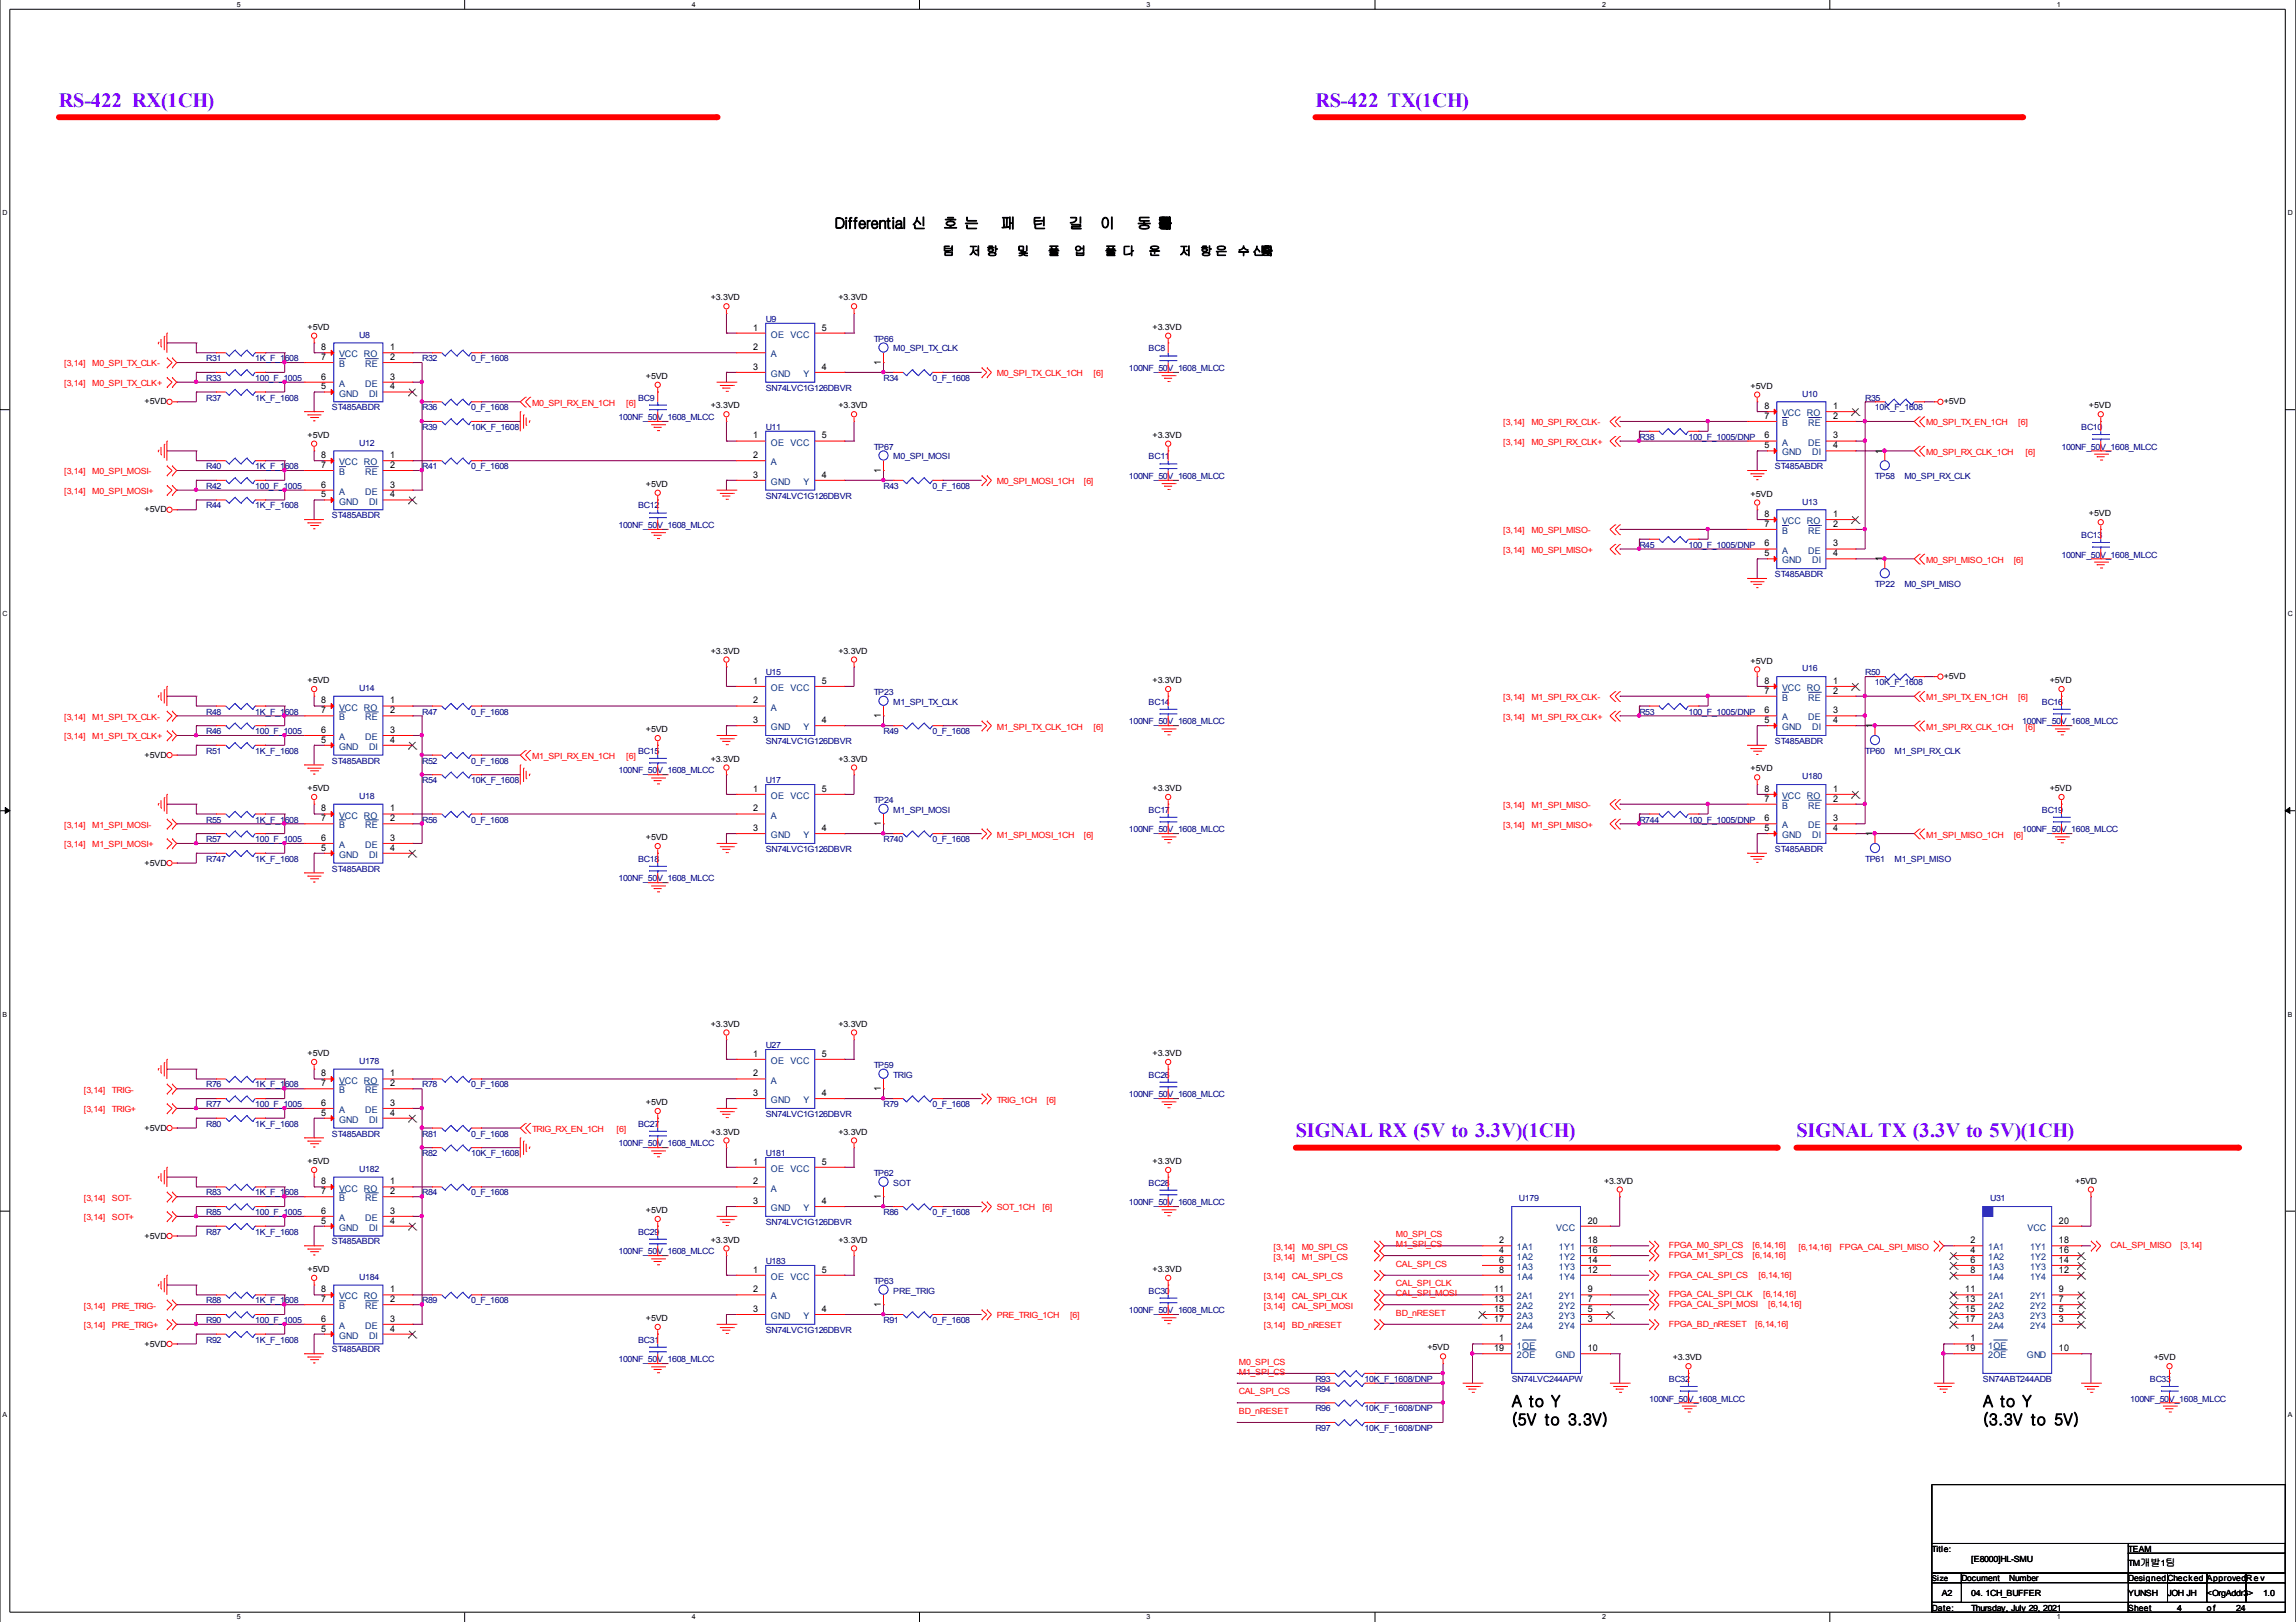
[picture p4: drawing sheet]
<svg xmlns="http://www.w3.org/2000/svg" width="297mm" height="210mm" viewBox="0 0 297 210" stroke-linecap="round" stroke-linejoin="round" font-family="sans-serif">
<defs><g id="words">
<g font-size="2.6" fill="#8000ff">
<text x="7.6" y="13.8">RS-422 RX(1CH)</text>
<text x="170.2" y="13.8">RS-422 TX(1CH)</text>
<text x="167.6" y="147.2">SIGNAL RX (5V to 3.3V)(1CH)</text>
<text x="232.4" y="147.2">SIGNAL TX (3.3V to 5V)(1CH)</text>
</g>
<g font-size="2">
<text x="195.6" y="182">A to Y</text>
<text x="195.6" y="184.4">(5V to 3.3V)</text>
<text x="256.5" y="182">A to Y</text>
<text x="256.5" y="184.4">(3.3V to 5V)</text>
</g>
<g font-size="1.9">
<text x="107.9" y="29.6">Differential 신</text>
<text x="122" y="29.6">호 는</text>
<text x="129.5" y="29.6">패</text>
<text x="133.5" y="29.6">턴</text>
<text x="138.3" y="29.6">길</text>
<text x="142.3" y="29.6">이</text>
<text x="147.1" y="29.6">동 일</text>
<text x="149.8" y="29.6">하</text>
<text x="149.8" y="29.6">게</text>
<text x="149.8" y="29.6">적</text>
<text x="149.8" y="29.6">용</text>
</g>
<g font-size="1.6">
<text x="121.9" y="33">텀</text>
<text x="125.3" y="33">저 항</text>
<text x="131.6" y="33">및</text>
<text x="135.5" y="33">풀</text>
<text x="138.9" y="33">업</text>
<text x="142.9" y="33">풀 다</text>
<text x="148.6" y="33">운</text>
<text x="152.6" y="33">저 항 은</text>
<text x="160.1" y="33">수 신측</text>
<text x="163.1" y="33">근</text>
<text x="163.1" y="33">처</text>
</g>
<text font-size="1.3" x="276.9" y="202.7">개발 팀</text>
<g font-size="1.2">
<text x="41.6" y="46.6">7</text>
<text x="41.6" y="45.3">8</text>
<text x="50.5" y="45.3">1</text>
<text x="50.5" y="46.6">2</text>
<text x="97.5" y="42.8">1</text>
<text x="97.5" y="45.3">2</text>
<text x="97.5" y="47.9">3</text>
<text x="106.3" y="47.9">4</text>
<text x="106.3" y="42.8">5</text>
<text x="114" y="47.3" transform="rotate(-90 114 47.3)">1</text>
<text x="41.6" y="50.4">5</text>
<text x="41.6" y="49.1">6</text>
<text x="50.5" y="49.1">3</text>
<text x="50.5" y="50.4">4</text>
<text x="228.3" y="52.9">8</text>
<text x="237.2" y="52.9">1</text>
<text x="41.6" y="59.3">8</text>
<text x="50.5" y="59.3">1</text>
<text x="97.5" y="56.7">1</text>
<text x="97.5" y="59.3">2</text>
<text x="106.3" y="56.7">5</text>
<text x="228.3" y="58">5</text>
<text x="228.3" y="56.7">6</text>
<text x="228.3" y="54.2">7</text>
<text x="237.2" y="54.2">2</text>
<text x="237.2" y="56.7">3</text>
<text x="237.2" y="58">4</text>
<text x="243.5" y="58.7" transform="rotate(-90 243.5 58.7)">1</text>
<text x="41.6" y="64.4">5</text>
<text x="41.6" y="63.1">6</text>
<text x="41.6" y="60.6">7</text>
<text x="50.5" y="60.6">2</text>
<text x="50.5" y="63.1">3</text>
<text x="50.5" y="64.4">4</text>
<text x="97.5" y="61.8">3</text>
<text x="106.3" y="61.8">4</text>
<text x="114" y="61.2" transform="rotate(-90 114 61.2)">1</text>
<text x="228.3" y="72">5</text>
<text x="228.3" y="70.7">6</text>
<text x="228.3" y="68.2">7</text>
<text x="228.3" y="66.9">8</text>
<text x="237.2" y="66.9">1</text>
<text x="237.2" y="68.2">2</text>
<text x="237.2" y="70.7">3</text>
<text x="237.2" y="72">4</text>
<text x="243.5" y="72.7" transform="rotate(-90 243.5 72.7)">1</text>
<text x="97.5" y="88.5">1</text>
<text x="106.3" y="88.5">5</text>
<text x="228.3" y="89.8">7</text>
<text x="228.3" y="88.5">8</text>
<text x="237.2" y="88.5">1</text>
<text x="237.2" y="89.8">2</text>
<text x="41.6" y="94.8">6</text>
<text x="41.6" y="92.3">7</text>
<text x="41.6" y="91">8</text>
<text x="50.5" y="91">1</text>
<text x="50.5" y="92.3">2</text>
<text x="50.5" y="94.8">3</text>
<text x="97.5" y="91">2</text>
<text x="97.5" y="93.6">3</text>
<text x="106.3" y="93.6">4</text>
<text x="114" y="93" transform="rotate(-90 114 93)">1</text>
<text x="228.3" y="93.6">5</text>
<text x="228.3" y="92.3">6</text>
<text x="237.2" y="92.3">3</text>
<text x="237.2" y="93.6">4</text>
<text x="242.2" y="94.2" transform="rotate(-90 242.2 94.2)">1</text>
<text x="41.6" y="96.1">5</text>
<text x="50.5" y="96.1">4</text>
<text x="41.6" y="106.3">7</text>
<text x="41.6" y="105">8</text>
<text x="50.5" y="105">1</text>
<text x="50.5" y="106.3">2</text>
<text x="97.5" y="102.5">1</text>
<text x="97.5" y="105">2</text>
<text x="97.5" y="107.5">3</text>
<text x="106.3" y="107.5">4</text>
<text x="106.3" y="102.5">5</text>
<text x="114" y="106.9" transform="rotate(-90 114 106.9)">1</text>
<text x="228.3" y="107.5">5</text>
<text x="228.3" y="106.3">6</text>
<text x="228.3" y="103.7">7</text>
<text x="228.3" y="102.5">8</text>
<text x="237.2" y="102.5">1</text>
<text x="237.2" y="103.7">2</text>
<text x="237.2" y="106.3">3</text>
<text x="237.2" y="107.5">4</text>
<text x="41.6" y="110.1">5</text>
<text x="41.6" y="108.8">6</text>
<text x="50.5" y="108.8">3</text>
<text x="50.5" y="110.1">4</text>
<text x="242.2" y="108.2" transform="rotate(-90 242.2 108.2)">1</text>
<text x="97.5" y="136.8">1</text>
<text x="106.3" y="136.8">5</text>
<text x="41.6" y="143.1">6</text>
<text x="41.6" y="140.6">7</text>
<text x="41.6" y="139.3">8</text>
<text x="50.5" y="139.3">1</text>
<text x="50.5" y="140.6">2</text>
<text x="50.5" y="143.1">3</text>
<text x="97.5" y="139.3">2</text>
<text x="97.5" y="141.8">3</text>
<text x="106.3" y="141.8">4</text>
<text x="114" y="141.2" transform="rotate(-90 114 141.2)">1</text>
<text x="41.6" y="144.4">5</text>
<text x="50.5" y="144.4">4</text>
<text x="41.6" y="154.5">7</text>
<text x="41.6" y="153.3">8</text>
<text x="50.5" y="153.3">1</text>
<text x="50.5" y="154.5">2</text>
<text x="97.5" y="150.7">1</text>
<text x="97.5" y="153.3">2</text>
<text x="97.5" y="155.8">3</text>
<text x="106.3" y="155.8">4</text>
<text x="106.3" y="150.7">5</text>
<text x="114" y="155.2" transform="rotate(-90 114 155.2)">1</text>
<text x="41.6" y="158.3">5</text>
<text x="41.6" y="157.1">6</text>
<text x="50.5" y="157.1">3</text>
<text x="50.5" y="158.3">4</text>
<text x="194" y="160.9">2</text>
<text x="205.4" y="158.3">20</text>
<text x="205.4" y="160.9">18</text>
<text x="254.9" y="160.9">2</text>
<text x="266.4" y="158.3">20</text>
<text x="266.4" y="160.9">18</text>
<text x="41.6" y="167.2">8</text>
<text x="50.5" y="167.2">1</text>
<text x="97.5" y="164.7">1</text>
<text x="97.5" y="167.2">2</text>
<text x="106.3" y="164.7">5</text>
<text x="193.3" y="167.2">11</text>
<text x="194" y="162.2">4</text>
<text x="194" y="163.4">6</text>
<text x="194" y="164.7">8</text>
<text x="205.4" y="162.2">16</text>
<text x="205.4" y="163.4">14</text>
<text x="205.4" y="164.7">12</text>
<text x="205.4" y="167.2">9</text>
<text x="254.3" y="167.2">11</text>
<text x="254.9" y="162.2">4</text>
<text x="254.9" y="163.4">6</text>
<text x="254.9" y="164.7">8</text>
<text x="266.4" y="162.2">16</text>
<text x="266.4" y="163.4">14</text>
<text x="266.4" y="164.7">12</text>
<text x="266.4" y="167.2">9</text>
<text x="41.6" y="172.3">5</text>
<text x="41.6" y="171">6</text>
<text x="41.6" y="168.5">7</text>
<text x="50.5" y="168.5">2</text>
<text x="50.5" y="171">3</text>
<text x="50.5" y="172.3">4</text>
<text x="97.5" y="169.8">3</text>
<text x="106.3" y="169.8">4</text>
<text x="114" y="169.2" transform="rotate(-90 114 169.2)">1</text>
<text x="193.3" y="168.5">13</text>
<text x="193.3" y="169.8">15</text>
<text x="193.3" y="171">17</text>
<text x="194" y="173.6">1</text>
<text x="205.4" y="168.5">7</text>
<text x="205.4" y="169.8">5</text>
<text x="205.4" y="171">3</text>
<text x="254.3" y="168.5">13</text>
<text x="254.3" y="169.8">15</text>
<text x="254.3" y="171">17</text>
<text x="254.9" y="173.6">1</text>
<text x="266.4" y="168.5">7</text>
<text x="266.4" y="169.8">5</text>
<text x="266.4" y="171">3</text>
<text x="193.3" y="174.9">19</text>
<text x="205.4" y="174.9">10</text>
<text x="254.3" y="174.9">19</text>
<text x="266.4" y="174.9">10</text>
</g>
<g font-size="1.2" fill="#004080">
<text x="43.9" y="47.5">B</text>
<text x="43.9" y="46.2">VCC RO</text>
<text x="47.2" y="47.5">RE</text>
<text x="99.7" y="43.7">OE</text>
<text x="99.7" y="46.2">A</text>
<text x="102.3" y="43.7">VCC</text>
<text x="43.9" y="51.3">GND</text>
<text x="43.9" y="50.1">A</text>
<text x="47.2" y="50.1">DE</text>
<text x="47.8" y="51.3">DI</text>
<text x="99.7" y="48.8">GND</text>
<text x="104" y="48.8">Y</text>
<text x="230.5" y="53.9">VCC RO</text>
<text x="99.7" y="57.7">OE</text>
<text x="102.3" y="57.7">VCC</text>
<text x="230.5" y="58.9">GND</text>
<text x="230.5" y="57.7">A</text>
<text x="230.5" y="55.1">B</text>
<text x="233.9" y="55.1">RE</text>
<text x="233.9" y="57.7">DE</text>
<text x="234.4" y="58.9">DI</text>
<text x="43.9" y="65.3">GND</text>
<text x="43.9" y="64">A</text>
<text x="43.9" y="61.5">B</text>
<text x="43.9" y="60.2">VCC RO</text>
<text x="47.2" y="61.5">RE</text>
<text x="47.2" y="64">DE</text>
<text x="47.8" y="65.3">DI</text>
<text x="99.7" y="60.2">A</text>
<text x="99.7" y="62.8">GND</text>
<text x="104" y="62.8">Y</text>
<text x="230.5" y="71.6">A</text>
<text x="230.5" y="69.1">B</text>
<text x="230.5" y="67.8">VCC RO</text>
<text x="233.9" y="69.1">RE</text>
<text x="233.9" y="71.6">DE</text>
<text x="230.5" y="72.9">GND</text>
<text x="234.4" y="72.9">DI</text>
<text x="99.7" y="89.4">OE</text>
<text x="102.3" y="89.4">VCC</text>
<text x="230.5" y="89.4">VCC RO</text>
<text x="43.9" y="95.8">A</text>
<text x="43.9" y="93.2">B</text>
<text x="43.9" y="92">VCC RO</text>
<text x="47.2" y="93.2">RE</text>
<text x="47.2" y="95.8">DE</text>
<text x="99.7" y="92">A</text>
<text x="99.7" y="94.5">GND</text>
<text x="104" y="94.5">Y</text>
<text x="230.5" y="94.5">GND</text>
<text x="230.5" y="93.2">A</text>
<text x="230.5" y="90.7">B</text>
<text x="233.9" y="90.7">RE</text>
<text x="233.9" y="93.2">DE</text>
<text x="234.4" y="94.5">DI</text>
<text x="43.9" y="97">GND</text>
<text x="47.8" y="97">DI</text>
<text x="43.9" y="107.2">B</text>
<text x="43.9" y="105.9">VCC RO</text>
<text x="47.2" y="107.2">RE</text>
<text x="99.7" y="103.4">OE</text>
<text x="99.7" y="105.9">A</text>
<text x="102.3" y="103.4">VCC</text>
<text x="230.5" y="107.2">A</text>
<text x="230.5" y="104.7">B</text>
<text x="230.5" y="103.4">VCC RO</text>
<text x="233.9" y="104.7">RE</text>
<text x="233.9" y="107.2">DE</text>
<text x="43.9" y="111">GND</text>
<text x="43.9" y="109.7">A</text>
<text x="47.2" y="109.7">DE</text>
<text x="47.8" y="111">DI</text>
<text x="99.7" y="108.5">GND</text>
<text x="104" y="108.5">Y</text>
<text x="230.5" y="108.5">GND</text>
<text x="234.4" y="108.5">DI</text>
<text x="99.7" y="137.7">OE</text>
<text x="102.3" y="137.7">VCC</text>
<text x="43.9" y="141.5">B</text>
<text x="43.9" y="140.2">VCC RO</text>
<text x="47.2" y="141.5">RE</text>
<text x="99.7" y="140.2">A</text>
<text x="99.7" y="142.8">GND</text>
<text x="104" y="142.8">Y</text>
<text x="43.9" y="145.3">GND</text>
<text x="43.9" y="144">A</text>
<text x="47.2" y="144">DE</text>
<text x="47.8" y="145.3">DI</text>
<text x="43.9" y="155.5">B</text>
<text x="43.9" y="154.2">VCC RO</text>
<text x="47.2" y="155.5">RE</text>
<text x="99.7" y="151.7">OE</text>
<text x="99.7" y="154.2">A</text>
<text x="102.3" y="151.7">VCC</text>
<text x="43.9" y="159.3">GND</text>
<text x="43.9" y="158">A</text>
<text x="47.2" y="158">DE</text>
<text x="47.8" y="159.3">DI</text>
<text x="99.7" y="156.7">GND</text>
<text x="104" y="156.7">Y</text>
<text x="196.3" y="161.8">1A1</text>
<text x="201.3" y="159.3">VCC</text>
<text x="201.7" y="161.8">1Y1</text>
<text x="257.2" y="161.8">1A1</text>
<text x="262.3" y="159.3">VCC</text>
<text x="262.6" y="161.8">1Y1</text>
<text x="99.7" y="165.6">OE</text>
<text x="102.3" y="165.6">VCC</text>
<text x="196.3" y="163.1">1A2</text>
<text x="196.3" y="164.4">1A3</text>
<text x="196.3" y="165.6">1A4</text>
<text x="201.7" y="163.1">1Y2</text>
<text x="201.7" y="164.4">1Y3</text>
<text x="201.7" y="165.6">1Y4</text>
<text x="257.2" y="163.1">1A2</text>
<text x="257.2" y="164.4">1A3</text>
<text x="257.2" y="165.6">1A4</text>
<text x="262.6" y="163.1">1Y2</text>
<text x="262.6" y="164.4">1Y3</text>
<text x="262.6" y="165.6">1Y4</text>
<text x="43.9" y="173.2">GND</text>
<text x="43.9" y="172">A</text>
<text x="43.9" y="169.4">B</text>
<text x="43.9" y="168.2">VCC RO</text>
<text x="47.2" y="169.4">RE</text>
<text x="47.2" y="172">DE</text>
<text x="47.8" y="173.2">DI</text>
<text x="99.7" y="168.2">A</text>
<text x="99.7" y="170.7">GND</text>
<text x="104" y="170.7">Y</text>
<text x="196.3" y="168.2">2A1</text>
<text x="196.3" y="169.4">2A2</text>
<text x="196.3" y="170.7">2A3</text>
<text x="196.3" y="172">2A4</text>
<text x="201.7" y="168.2">2Y1</text>
<text x="201.7" y="169.4">2Y2</text>
<text x="201.7" y="170.7">2Y3</text>
<text x="201.7" y="172">2Y4</text>
<text x="257.2" y="168.2">2A1</text>
<text x="257.2" y="169.4">2A2</text>
<text x="257.2" y="170.7">2A3</text>
<text x="257.2" y="172">2A4</text>
<text x="262.6" y="168.2">2Y1</text>
<text x="262.6" y="169.4">2Y2</text>
<text x="262.6" y="170.7">2Y3</text>
<text x="262.6" y="172">2Y4</text>
<text x="196.3" y="174.5">1OE</text>
<text x="196.3" y="175.8">2OE</text>
<text x="201.3" y="175.8">GND</text>
<text x="257.2" y="174.5">1OE</text>
<text x="257.2" y="175.8">2OE</text>
<text x="262.2" y="175.8">GND</text>
</g>
<g font-size="1.1">
<text x="91.9" y="38.9">+3.3VD</text>
<text x="108.5" y="38.9">+3.3VD</text>
<text x="39.8" y="42.7">+5VD</text>
<text x="149.1" y="42.7">+3.3VD</text>
<text x="18.7" y="52.3">+5VD</text>
<text x="83.6" y="49">+5VD</text>
<text x="91.9" y="52.8">+3.3VD</text>
<text x="108.5" y="52.8">+3.3VD</text>
<text x="226.5" y="50.3">+5VD</text>
<text x="251.5" y="52.3">+5VD</text>
<text x="270.3" y="52.8">+5VD</text>
<text x="39.8" y="56.7">+5VD</text>
<text x="149.1" y="56.7">+3.3VD</text>
<text x="83.6" y="63">+5VD</text>
<text x="226.5" y="64.3">+5VD</text>
<text x="18.7" y="66.3">+5VD</text>
<text x="270.3" y="66.8">+5VD</text>
<text x="39.8" y="88.4">+5VD</text>
<text x="91.9" y="84.6">+3.3VD</text>
<text x="108.5" y="84.6">+3.3VD</text>
<text x="149.1" y="88.4">+3.3VD</text>
<text x="226.5" y="85.9">+5VD</text>
<text x="251.5" y="87.9">+5VD</text>
<text x="265.2" y="88.4">+5VD</text>
<text x="83.6" y="94.8">+5VD</text>
<text x="18.7" y="98.1">+5VD</text>
<text x="91.9" y="98.6">+3.3VD</text>
<text x="108.5" y="98.6">+3.3VD</text>
<text x="226.5" y="99.8">+5VD</text>
<text x="39.8" y="102.4">+5VD</text>
<text x="149.1" y="102.4">+3.3VD</text>
<text x="265.2" y="102.4">+5VD</text>
<text x="18.7" y="112">+5VD</text>
<text x="83.6" y="108.7">+5VD</text>
<text x="39.8" y="136.7">+5VD</text>
<text x="91.9" y="132.9">+3.3VD</text>
<text x="108.5" y="132.9">+3.3VD</text>
<text x="149.1" y="136.7">+3.3VD</text>
<text x="83.6" y="143">+5VD</text>
<text x="18.7" y="146.3">+5VD</text>
<text x="91.9" y="146.8">+3.3VD</text>
<text x="108.5" y="146.8">+3.3VD</text>
<text x="39.8" y="150.6">+5VD</text>
<text x="149.1" y="150.6">+3.3VD</text>
<text x="207.5" y="153.2">+3.3VD</text>
<text x="268.5" y="153.2">+5VD</text>
<text x="18.7" y="160.3">+5VD</text>
<text x="83.6" y="157">+5VD</text>
<text x="91.9" y="160.8">+3.3VD</text>
<text x="108.5" y="160.8">+3.3VD</text>
<text x="39.8" y="164.6">+5VD</text>
<text x="149.1" y="164.6">+3.3VD</text>
<text x="83.6" y="171">+5VD</text>
<text x="18.7" y="174.3">+5VD</text>
<text x="184.7" y="174.8">+5VD</text>
<text x="216.4" y="176">+3.3VD</text>
<text x="278.6" y="176">+5VD</text>
<text x="249.9" y="200.8">Title:</text>
<text x="255" y="202.1">[E8000]HL-SMU</text>
<text x="275.3" y="200.8">TEAM</text>
<text x="275.3" y="202.7">TM</text>
<text x="279.6" y="202.7">1</text>
<text x="249.9" y="208.5">Date:</text>
<text x="251.2" y="206.5">A2</text>
<text x="253.7" y="204.7">Document</text>
<text x="255" y="206.5">04. 1CH_BUFFER</text>
<text x="255" y="208.5">Thursday, July 29, 2021</text>
<text x="259.9" y="204.7">Number</text>
<text x="275.3" y="208.5">Sheet</text>
<text x="275.3" y="204.7">DesignedChecked ApprovedR e v</text>
<text x="275.3" y="206.5">YUNSH</text>
<text x="280.4" y="206.5">JOH JH</text>
<text x="281.7" y="208.5">4</text>
<text x="285.5" y="208.5">o f</text>
<text x="285.5" y="206.5">&lt;OrgAddr3&gt;</text>
<text x="289.3" y="208.5">24</text>
<text x="292.8" y="206.5">1.0</text>
</g>
<g font-size="1.1" fill="#000080">
<text x="99.1" y="41.7">U9</text>
<text x="26.7" y="46.8">R31</text>
<text x="33" y="46.8">1K_F_1608</text>
<text x="46.5" y="43.7">U8</text>
<text x="54.6" y="46.8">R32</text>
<text x="61" y="46.8">0_F_1608</text>
<text x="113" y="44.2">TP66</text>
<text x="115.6" y="45.5">M0_SPI_TX_CLK</text>
<text x="148.6" y="45.5">BC8</text>
<text x="26.7" y="49.3">R33</text>
<text x="26.7" y="51.8">R37</text>
<text x="33" y="49.3">100_F_1005</text>
<text x="33" y="51.8">1K_F_1608</text>
<text x="42.9" y="53.1">ST485ABDR</text>
<text x="54.6" y="53.1">R36</text>
<text x="61" y="53.1">0_F_1608</text>
<text x="82.5" y="51.8">BC9</text>
<text x="99.1" y="50.6">SN74LVC1G126DBVR</text>
<text x="114.3" y="49.3">R34</text>
<text x="120.6" y="49.3">0_F_1608</text>
<text x="146" y="48">100NF_50V_1608_MLCC</text>
<text x="233.2" y="51.3">U10</text>
<text x="241.3" y="51.8">R35</text>
<text x="242.6" y="53.1">10K_F_1608</text>
<text x="46.5" y="57.7">U12</text>
<text x="54.6" y="55.6">R39</text>
<text x="61" y="55.6">10K_F_1608</text>
<text x="80" y="54.4">100NF_50V_1608_MLCC</text>
<text x="99.1" y="55.6">U11</text>
<text x="113" y="58.2">TP67</text>
<text x="115.6" y="59.5">M0_SPI_MOSI</text>
<text x="148.6" y="59.5">BC11</text>
<text x="212.1" y="56.9">R38</text>
<text x="218.4" y="56.9">100_F_1005/DNP</text>
<text x="266.7" y="58.2">100NF_50V_1608_MLCC</text>
<text x="269.2" y="55.6">BC10</text>
<text x="26.7" y="65.8">R44</text>
<text x="26.7" y="60.7">R40</text>
<text x="26.7" y="63.3">R42</text>
<text x="33" y="65.8">1K_F_1608</text>
<text x="33" y="60.7">1K_F_1608</text>
<text x="33" y="63.3">100_F_1005</text>
<text x="54.6" y="60.7">R41</text>
<text x="61" y="60.7">0_F_1608</text>
<text x="82.5" y="65.8">BC12</text>
<text x="99.1" y="64.5">SN74LVC1G126DBVR</text>
<text x="114.3" y="63.3">R43</text>
<text x="120.6" y="63.3">0_F_1608</text>
<text x="146" y="62">100NF_50V_1608_MLCC</text>
<text x="229.6" y="60.7">ST485ABDR</text>
<text x="233.2" y="65.3">U13</text>
<text x="242.6" y="62">TP58</text>
<text x="246.4" y="62">M0_SPI_RX_CLK</text>
<text x="42.9" y="67.1">ST485ABDR</text>
<text x="80" y="68.3">100NF_50V_1608_MLCC</text>
<text x="212.1" y="70.9">R45</text>
<text x="218.4" y="70.9">100_F_1005/DNP</text>
<text x="269.2" y="69.6">BC13</text>
<text x="229.6" y="74.7">ST485ABDR</text>
<text x="242.6" y="76">TP22</text>
<text x="246.4" y="76">M0_SPI_MISO</text>
<text x="266.7" y="72.2">100NF_50V_1608_MLCC</text>
<text x="46.5" y="89.4">U14</text>
<text x="99.1" y="87.4">U15</text>
<text x="113" y="89.9">TP23</text>
<text x="233.2" y="86.9">U16</text>
<text x="241.3" y="87.4">R50</text>
<text x="242.6" y="88.7">10K_F_1608</text>
<text x="26.7" y="95">R46</text>
<text x="26.7" y="92.5">R48</text>
<text x="33" y="95">100_F_1005</text>
<text x="33" y="92.5">1K_F_1608</text>
<text x="54.6" y="92.5">R47</text>
<text x="61" y="92.5">0_F_1608</text>
<text x="114.3" y="95">R49</text>
<text x="115.6" y="91.2">M1_SPI_TX_CLK</text>
<text x="120.6" y="95">0_F_1608</text>
<text x="146" y="93.7">100NF_50V_1608_MLCC</text>
<text x="148.6" y="91.2">BC14</text>
<text x="212.1" y="92.5">R53</text>
<text x="218.4" y="92.5">100_F_1005/DNP</text>
<text x="261.6" y="93.7">100NF_50V_1608_MLCC</text>
<text x="264.2" y="91.2">BC16</text>
<text x="26.7" y="97.6">R51</text>
<text x="33" y="97.6">1K_F_1608</text>
<text x="42.9" y="98.8">ST485ABDR</text>
<text x="54.6" y="101.4">R54</text>
<text x="54.6" y="98.8">R52</text>
<text x="61" y="101.4">10K_F_1608</text>
<text x="61" y="98.8">0_F_1608</text>
<text x="80" y="100.1">100NF_50V_1608_MLCC</text>
<text x="82.5" y="97.6">BC15</text>
<text x="99.1" y="96.3">SN74LVC1G126DBVR</text>
<text x="99.1" y="101.4">U17</text>
<text x="229.6" y="96.3">ST485ABDR</text>
<text x="233.2" y="100.9">U180</text>
<text x="241.3" y="97.6">TP60</text>
<text x="245.1" y="97.6">M1_SPI_RX_CLK</text>
<text x="26.7" y="106.4">R55</text>
<text x="33" y="106.4">1K_F_1608</text>
<text x="46.5" y="103.4">U18</text>
<text x="54.6" y="106.4">R56</text>
<text x="61" y="106.4">0_F_1608</text>
<text x="113" y="103.9">TP24</text>
<text x="115.6" y="105.2">M1_SPI_MOSI</text>
<text x="146" y="107.7">100NF_50V_1608_MLCC</text>
<text x="148.6" y="105.2">BC17</text>
<text x="212.1" y="106.4">R744</text>
<text x="218.4" y="106.4">100_F_1005/DNP</text>
<text x="261.6" y="107.7">100NF_50V_1608_MLCC</text>
<text x="264.2" y="105.2">BC19</text>
<text x="26.7" y="109">R57</text>
<text x="26.7" y="111.5">R747</text>
<text x="33" y="109">100_F_1005</text>
<text x="33" y="111.5">1K_F_1608</text>
<text x="42.9" y="112.8">ST485ABDR</text>
<text x="82.5" y="111.5">BC18</text>
<text x="99.1" y="110.3">SN74LVC1G126DBVR</text>
<text x="114.3" y="109">R740</text>
<text x="120.6" y="109">0_F_1608</text>
<text x="229.6" y="110.3">ST485ABDR</text>
<text x="241.3" y="111.5">TP61</text>
<text x="245.1" y="111.5">M1_SPI_MISO</text>
<text x="80" y="114.1">100NF_50V_1608_MLCC</text>
<text x="46.5" y="137.7">U178</text>
<text x="99.1" y="135.7">U27</text>
<text x="26.7" y="143.3">R77</text>
<text x="26.7" y="140.7">R76</text>
<text x="33" y="143.3">100_F_1005</text>
<text x="33" y="140.7">1K_F_1608</text>
<text x="54.6" y="140.7">R78</text>
<text x="61" y="140.7">0_F_1608</text>
<text x="113" y="138.2">TP59</text>
<text x="114.3" y="143.3">R79</text>
<text x="115.6" y="139.5">TRIG</text>
<text x="120.6" y="143.3">0_F_1608</text>
<text x="146" y="142">100NF_50V_1608_MLCC</text>
<text x="148.6" y="139.5">BC26</text>
<text x="26.7" y="145.8">R80</text>
<text x="33" y="145.8">1K_F_1608</text>
<text x="42.9" y="147.1">ST485ABDR</text>
<text x="54.6" y="149.6">R82</text>
<text x="54.6" y="147.1">R81</text>
<text x="61" y="149.6">10K_F_1608</text>
<text x="61" y="147.1">0_F_1608</text>
<text x="80" y="148.4">100NF_50V_1608_MLCC</text>
<text x="82.5" y="145.8">BC27</text>
<text x="99.1" y="149.6">U181</text>
<text x="99.1" y="144.5">SN74LVC1G126DBVR</text>
<text x="26.7" y="154.7">R83</text>
<text x="33" y="154.7">1K_F_1608</text>
<text x="46.5" y="151.7">U182</text>
<text x="54.6" y="154.7">R84</text>
<text x="61" y="154.7">0_F_1608</text>
<text x="113" y="152.2">TP62</text>
<text x="115.6" y="153.4">SOT</text>
<text x="146" y="156">100NF_50V_1608_MLCC</text>
<text x="148.6" y="153.4">BC28</text>
<text x="196.5" y="155.5">U179</text>
<text x="257.5" y="155.5">U31</text>
<text x="26.7" y="157.2">R85</text>
<text x="26.7" y="159.8">R87</text>
<text x="33" y="157.2">100_F_1005</text>
<text x="33" y="159.8">1K_F_1608</text>
<text x="42.9" y="161.1">ST485ABDR</text>
<text x="82.5" y="159.8">BC29</text>
<text x="99.1" y="158.5">SN74LVC1G126DBVR</text>
<text x="114.3" y="157.2">R86</text>
<text x="120.6" y="157.2">0_F_1608</text>
<text x="46.5" y="165.6">U184</text>
<text x="80" y="162.3">100NF_50V_1608_MLCC</text>
<text x="99.1" y="163.6">U183</text>
<text x="113" y="166.1">TP63</text>
<text x="115.6" y="167.4">PRE_TRIG</text>
<text x="148.6" y="167.4">BC30</text>
<text x="26.7" y="168.7">R88</text>
<text x="26.7" y="171.2">R90</text>
<text x="26.7" y="173.8">R92</text>
<text x="33" y="168.7">1K_F_1608</text>
<text x="33" y="171.2">100_F_1005</text>
<text x="33" y="173.8">1K_F_1608</text>
<text x="54.6" y="168.7">R89</text>
<text x="61" y="168.7">0_F_1608</text>
<text x="82.5" y="173.8">BC31</text>
<text x="99.1" y="172.5">SN74LVC1G126DBVR</text>
<text x="114.3" y="171.2">R91</text>
<text x="120.6" y="171.2">0_F_1608</text>
<text x="146" y="169.9">100NF_50V_1608_MLCC</text>
<text x="42.9" y="175">ST485ABDR</text>
<text x="80" y="176.3">100NF_50V_1608_MLCC</text>
<text x="170.2" y="178.8">R93</text>
<text x="176.5" y="178.8">10K_F_1608/DNP</text>
<text x="195.6" y="178.8">SN74LVC244APW</text>
<text x="215.9" y="178.8">BC32</text>
<text x="256.5" y="178.8">SN74ABT244ADB</text>
<text x="278.1" y="178.8">BC33</text>
<text x="170.2" y="180.1">R94</text>
<text x="170.2" y="182.6">R96</text>
<text x="170.2" y="185.2">R97</text>
<text x="176.5" y="182.6">10K_F_1608/DNP</text>
<text x="176.5" y="185.2">10K_F_1608/DNP</text>
<text x="213.4" y="181.4">100NF_50V_1608_MLCC</text>
<text x="275.6" y="181.4">100NF_50V_1608_MLCC</text>
</g>
<g font-size="1.1" fill="#f00">
<text x="8.3" y="47.4">[3,14]</text>
<text x="11.9" y="47.4">M0_SPI_TX_CLK-</text>
<text x="8.3" y="50">[3,14]</text>
<text x="11.9" y="50">M0_SPI_TX_CLK+</text>
<text x="68.8" y="52.5">M0_SPI_RX_EN_1CH</text>
<text x="81" y="52.5">[6]</text>
<text x="128.9" y="48.7">M0_SPI_TX_CLK_1CH</text>
<text x="141.5" y="48.7">[6]</text>
<text x="194.5" y="55">[3,14]</text>
<text x="194.5" y="57.6">[3,14]</text>
<text x="198.1" y="55">M0_SPI_RX_CLK-</text>
<text x="198.1" y="57.6">M0_SPI_RX_CLK+</text>
<text x="249.2" y="58.9">M0_SPI_RX_CLK_1CH</text>
<text x="249.2" y="55">M0_SPI_TX_EN_1CH</text>
<text x="261.1" y="55">[6]</text>
<text x="262" y="58.9">[6]</text>
<text x="8.3" y="61.4">[3,14]</text>
<text x="8.3" y="63.9">[3,14]</text>
<text x="11.9" y="61.4">M0_SPI_MOSI-</text>
<text x="11.9" y="63.9">M0_SPI_MOSI+</text>
<text x="128.9" y="62.7">M0_SPI_MOSI_1CH</text>
<text x="140.2" y="62.7">[6]</text>
<text x="194.5" y="69">[3,14]</text>
<text x="194.5" y="71.6">[3,14]</text>
<text x="198.1" y="69">M0_SPI_MISO-</text>
<text x="198.1" y="71.6">M0_SPI_MISO+</text>
<text x="249.2" y="72.8">M0_SPI_MISO_1CH</text>
<text x="260.5" y="72.8">[6]</text>
<text x="8.3" y="93.1">[3,14]</text>
<text x="8.3" y="95.7">[3,14]</text>
<text x="11.9" y="93.1">M1_SPI_TX_CLK-</text>
<text x="11.9" y="95.7">M1_SPI_TX_CLK+</text>
<text x="128.9" y="94.4">M1_SPI_TX_CLK_1CH</text>
<text x="141.5" y="94.4">[6]</text>
<text x="194.5" y="93.1">[3,14]</text>
<text x="194.5" y="90.6">[3,14]</text>
<text x="198.1" y="93.1">M1_SPI_RX_CLK+</text>
<text x="198.1" y="90.6">M1_SPI_RX_CLK-</text>
<text x="249.2" y="94.4">M1_SPI_RX_CLK_1CH</text>
<text x="249.2" y="90.6">M1_SPI_TX_EN_1CH</text>
<text x="261.1" y="90.6">[6]</text>
<text x="262" y="94.4">[6]</text>
<text x="68.8" y="98.2">M1_SPI_RX_EN_1CH</text>
<text x="81" y="98.2">[6]</text>
<text x="8.3" y="107.1">[3,14]</text>
<text x="11.9" y="107.1">M1_SPI_MOSI-</text>
<text x="194.5" y="107.1">[3,14]</text>
<text x="194.5" y="104.6">[3,14]</text>
<text x="198.1" y="107.1">M1_SPI_MISO+</text>
<text x="198.1" y="104.6">M1_SPI_MISO-</text>
<text x="8.3" y="109.7">[3,14]</text>
<text x="11.9" y="109.7">M1_SPI_MOSI+</text>
<text x="128.9" y="108.4">M1_SPI_MOSI_1CH</text>
<text x="140.2" y="108.4">[6]</text>
<text x="249.2" y="108.4">M1_SPI_MISO_1CH</text>
<text x="260.5" y="108.4">[6]</text>
<text x="10.8" y="141.4">[3,14]</text>
<text x="10.8" y="143.9">[3,14]</text>
<text x="14.5" y="141.4">TRIG-</text>
<text x="14.5" y="143.9">TRIG+</text>
<text x="128.9" y="142.7">TRIG_1CH</text>
<text x="135.4" y="142.7">[6]</text>
<text x="68.8" y="146.5">TRIG_RX_EN_1CH</text>
<text x="79.8" y="146.5">[6]</text>
<text x="10.8" y="155.4">[3,14]</text>
<text x="14.5" y="155.4">SOT-</text>
<text x="10.8" y="157.9">[3,14]</text>
<text x="14.5" y="157.9">SOT+</text>
<text x="128.9" y="156.6">SOT_1CH</text>
<text x="134.9" y="156.6">[6]</text>
<text x="164.8" y="161.7">[3,14]</text>
<text x="168.4" y="161.7">M0_SPI_CS</text>
<text x="180.6" y="160.1">M0_SPI_CS</text>
<text x="180.6" y="161.4">M1_SPI_CS</text>
<text x="215.9" y="161.6">FPGA_M0_SPI_CS</text>
<text x="226.7" y="161.6">[6,14,16]</text>
<text x="232.7" y="161.7">[6,14,16]</text>
<text x="238" y="161.7">FPGA_CAL_SPI_MISO</text>
<text x="273" y="161.6">CAL_SPI_MISO</text>
<text x="282.1" y="161.6">[3,14]</text>
<text x="163.5" y="165.5">[3,14]</text>
<text x="164.8" y="163">[3,14]</text>
<text x="167.1" y="165.5">CAL_SPI_CS</text>
<text x="168.4" y="163">M1_SPI_CS</text>
<text x="180.6" y="163.9">CAL_SPI_CS</text>
<text x="180.6" y="166.5">CAL_SPI_CLK</text>
<text x="180.6" y="167.7">CAL_SPI_MOSI</text>
<text x="215.9" y="165.4">FPGA_CAL_SPI_CS</text>
<text x="215.9" y="162.8">FPGA_M1_SPI_CS</text>
<text x="215.9" y="167.9">FPGA_CAL_SPI_CLK</text>
<text x="226.7" y="162.8">[6,14,16]</text>
<text x="227.5" y="165.4">[6,14,16]</text>
<text x="228.1" y="167.9">[6,14,16]</text>
<text x="10.8" y="169.3">[3,14]</text>
<text x="10.8" y="171.9">[3,14]</text>
<text x="14.5" y="169.3">PRE_TRIG-</text>
<text x="14.5" y="171.9">PRE_TRIG+</text>
<text x="128.9" y="170.6">PRE_TRIG_1CH</text>
<text x="138.4" y="170.6">[6]</text>
<text x="163.5" y="169.3">[3,14]</text>
<text x="163.5" y="168.1">[3,14]</text>
<text x="163.5" y="171.9">[3,14]</text>
<text x="167.1" y="169.3">CAL_SPI_MOSI</text>
<text x="167.1" y="168.1">CAL_SPI_CLK</text>
<text x="167.1" y="171.9">BD_nRESET</text>
<text x="180.6" y="170.3">BD_nRESET</text>
<text x="215.9" y="169.2">FPGA_CAL_SPI_MOSI</text>
<text x="215.9" y="171.7">FPGA_BD_nRESET</text>
<text x="227.1" y="171.7">[6,14,16]</text>
<text x="228.8" y="169.2">[6,14,16]</text>
<text x="160.3" y="176.6">M0_SPI_CS</text>
<text x="160.3" y="177.9">M1_SPI_CS</text>
<text x="160.3" y="180.4">CAL_SPI_CS</text>
<text x="160.3" y="183">BD_nRESET</text>
</g>
<text font-size="1" x="249.9" y="204.6">Size</text>
<g font-size=".9">
<text x="30.6" y=".9">5</text>
<text x="89.5" y=".9">4</text>
<text x="148.3" y=".9">3</text>
<text x="207.3" y=".9">2</text>
<text x="266.1" y=".9">1</text>
<text x=".3" y="27.9">D</text>
<text x="296" y="27.9">D</text>
<text x=".3" y="79.7">C</text>
<text x="296" y="79.7">C</text>
<text x=".3" y="131.6">B</text>
<text x="296" y="131.6">B</text>
<text x=".3" y="183.4">A</text>
<text x="296" y="183.4">A</text>
<text x="30.6" y="209.6">5</text>
<text x="89.5" y="209.6">4</text>
<text x="148.3" y="209.6">3</text>
<text x="207.3" y="209.6">2</text>
<text x="266.1" y="209.6">1</text>
</g>
</g></defs>
<path d="M0 -.1v210M296.9 -.1v210M1.3 1.2h294.4v207.4h-294.4z" fill="none" stroke="#000" stroke-width=".13"/>
<g fill="#fff">
<path d="M30.6 .1h.4v.9h-.4z"/>
<path d="M30.6 208.8h.4v.9h-.4z"/>
</g>
<path d="M60.1 -.1v1.3M60.1 208.6v1.3" fill="none" stroke="#000" stroke-width=".13"/>
<g fill="#fff">
<path d="M89.5 .1h.3v.9h-.3z"/>
<path d="M89.5 208.8h.3v.9h-.3z"/>
</g>
<path d="M119 -.1v1.3M119 208.6v1.3" fill="none" stroke="#000" stroke-width=".13"/>
<g fill="#fff">
<path d="M148.3 .1h.4v.9h-.4z"/>
<path d="M148.3 208.8h.4v.9h-.4z"/>
</g>
<path d="M177.9 -.1v1.3M177.9 208.6v1.3" fill="none" stroke="#000" stroke-width=".13"/>
<g fill="#fff">
<path d="M207.3 .1h.3v.9h-.3z"/>
<path d="M207.3 208.8h.3v.9h-.3z"/>
</g>
<path d="M236.7 -.1v1.3M236.7 208.6v1.3" fill="none" stroke="#000" stroke-width=".13"/>
<g fill="#fff">
<path d="M266.1 .1h.3v.9h-.3z"/>
<path d="M266.1 208.8h.3v.9h-.3z"/>
<path d="M.3 27.1h.5v.9h-.5z"/>
<path d="M296 27.1h.5v.9h-.5z"/>
<path d="M.3 78.9h.5v1h-.5z"/>
<path d="M296 78.9h.5v1h-.5z"/>
</g>
<path d="M0 53h1.3M295.7 53h1.2" fill="none" stroke="#000" stroke-width=".13"/>
<g fill="#fff">
<path d="M.3 130.8h.5v1h-.5z"/>
<path d="M296 130.8h.4v1h-.4z"/>
</g>
<path d="M0 104.9h1.3M295.7 104.9h1.2" fill="none" stroke="#000" stroke-width=".13"/>
<path d="M.7 104.5l.6 .4-.6 .4zM295.7 104.9l.5-.4v.8z" fill="#000" stroke="#000" stroke-width=".13"/>
<g fill="#fff">
<path d="M.3 182.6h.5v1h-.5z"/>
<path d="M296 182.6h.5v1h-.5z"/>
</g>
<path d="M0 156.7h1.3M295.7 156.7h1.2" fill="none" stroke="#000" stroke-width=".13"/>
<path d="M232.4 148.5h57.2" fill="none" stroke="#f00" stroke-width=".76"/>
<circle cx="289.6" cy="148.5" r=".38" fill="#f00"/>
<path d="M167.6 148.5h62.3" fill="none" stroke="#f00" stroke-width=".76"/>
<circle cx="229.9" cy="148.5" r=".38" fill="#f00"/>
<path d="M170.2 15.2h91.4" fill="none" stroke="#f00" stroke-width=".76"/>
<circle cx="261.6" cy="15.2" r=".38" fill="#f00"/>
<path d="M7.6 15.2h85.1" fill="none" stroke="#f00" stroke-width=".76"/>
<circle cx="92.7" cy="15.2" r=".38" fill="#f00"/>
<g fill="none" stroke="#800040" stroke-width=".13">
<path d="M21.6 44.4h.1M21.6 58.3h.1M21.6 58.3h3.8M21.6 44.4h3.8M22.9 46.9h.1M22.9 49.5h.1M22.9 52h.1M22.9 46.9h16.5M22.9 49.5h16.5M25.4 48.2h.1M25.4 49.5h.1M25.4 44.4h.1"/>
<path d="M25.4 50.7h.1M25.4 45.6h.1M25.4 58.3h.1M25.4 59.6h.1M25.4 50.7v1.3h-2.5M25.4 44.4v1.2M25.4 48.2v1.3M25.4 58.3v1.3M25.4 48.2h2.5M25.4 50.7h2.5M25.4 45.6h2.5M25.4 59.6h2.5"/>
<path d="M34.3 48.2h.1M34.3 50.7h.1M34.3 45.6h.1M34.3 59.6h.1M34.3 45.6h2.5M34.3 59.6h2.5M36.8 46.9h.1M36.8 49.5h.1M36.8 45.6h.1M36.8 59.6h.1M36.8 45.6v2.6h-2.5M36.8 49.5v1.2h-2.5"/>
<path d="M36.8 59.6v2.6h-2.5M40.6 45.6h.1M40.6 44.4h.1M40.6 53.3h.1M40.6 50.7h.1M40.6 59.6h.1M40.6 58.3h.1M40.6 44.4v1.2M40.6 50.7v2.6M40.6 58.3v1.3M40.6 50.7h1.3M40.6 45.6h1.3"/>
<path d="M40.6 59.6h1.3M53.3 46.9h.1M53.3 45.6h.1M53.3 49.5h.1M53.3 59.6h.1M53.3 46.9h1.3v16.5M53.3 49.5h1.3M53.3 45.6h2.6M53.3 59.6h2.6M54.6 54.5h.1M54.6 49.5h.1M54.6 52h.1"/>
<path d="M54.6 54.5h1.3M54.6 52h1.3M62.2 52h.1M62.2 45.6h.1M62.2 54.5h.1M62.2 59.6h.1M62.2 54.5h5.1M62.2 52h5.1M62.2 45.6h33M62.2 59.6h33M94 43.1h.1M94 48.2h.1"/>
<path d="M94 57.1h.1M94 40.6v2.5M94 48.2v1.3M94 54.5v2.6M94 57.1h1.2M94 48.2h1.2M94 43.1h1.2M109.2 43.1h.1M109.2 48.2h.1M109.2 57.1h.1M109.2 57.1h1.3M109.2 48.2h6.4"/>
<path d="M109.2 43.1h1.3M110.5 43.1h.1M110.5 57.1h.1M110.5 40.6v2.5M110.5 54.5v2.6M114.3 46.9h.1M114.3 48.2h.1M114.3 46.9v1.3M121.9 48.2h.1M121.9 48.2h5.1M209.5 54.5h.1M209.5 57.1h.1"/>
<path d="M209.5 54.5h16.6M209.5 57.1h16.6M212.1 55.8h.1M212.1 57.1h.1M212.1 55.8h1.3M212.1 55.8v1.3M219.7 55.8h.1M221 54.5h.1M221 54.5v1.3h-1.3M227.3 58.3h.1M227.3 52h.1M227.3 53.3h.1"/>
<path d="M227.3 58.3h1.3M227.3 52v1.3M227.3 58.3v2.6M227.3 53.3h1.3M240 58.3h.1M240 54.5h.1M240 57.1h.1M240 54.5h7.6M240 57.1h1.3M240 58.3h7.6M241.3 52h.1M241.3 54.5h.1"/>
<path d="M241.3 57.1h.1M241.3 52h1.3M241.3 52v19h-1.3M243.8 58.3h.1M248.9 52h.1M248.9 52h1.3M22.9 60.9h.1M22.9 63.4h.1M22.9 66h.1M22.9 60.9h16.5M22.9 63.4h16.5M25.4 62.2h.1"/>
<path d="M25.4 63.4h.1M25.4 64.7h.1M25.4 62.2v1.2M25.4 64.7v1.3h-2.5M25.4 62.2h2.5M25.4 64.7h2.5M34.3 62.2h.1M34.3 64.7h.1M36.8 60.9h.1M36.8 63.4h.1M36.8 63.4v1.3h-2.5M40.6 67.2h.1"/>
<path d="M40.6 64.7h.1M40.6 64.7v2.5M40.6 64.7h1.3M53.3 60.9h.1M53.3 63.4h.1M53.3 60.9h1.3M53.3 63.4h1.3M54.6 63.4h.1M94 62.2h.1M94 62.2v1.2M94 62.2h1.2M109.2 62.2h.1"/>
<path d="M109.2 62.2h6.4M114.3 60.9h.1M114.3 62.2h.1M114.3 60.9v1.3M121.9 62.2h.1M121.9 62.2h5.1M209.5 68.5h.1M209.5 71h.1M209.5 68.5h16.6M209.5 71h16.6M212.1 69.8h.1M212.1 71h.1"/>
<path d="M212.1 69.8v1.2M212.1 69.8h1.3M219.7 69.8h.1M221 68.5h.1M221 68.5v1.3h-1.3M227.3 72.3h.1M227.3 66h.1M227.3 67.2h.1M227.3 66v1.2M227.3 72.3v2.6M227.3 72.3h1.3M227.3 67.2h1.3"/>
<path d="M240 72.3h.1M240 68.5h.1M240 71h.1M240 68.5h1.3M240 72.3h7.6M241.3 68.5h.1M243.8 72.3h.1M21.6 90.1h.1M21.6 90.1h3.8M22.9 92.6h.1M22.9 95.2h.1M22.9 97.7h.1"/>
<path d="M22.9 92.6h16.5M22.9 95.2h16.5M25.4 93.9h.1M25.4 95.2h.1M25.4 90.1h.1M25.4 96.4h.1M25.4 91.4h.1M25.4 91.4h2.5M25.4 93.9h2.5M25.4 90.1v1.3M25.4 93.9v1.3M25.4 96.4v1.3h-2.5"/>
<path d="M25.4 96.4h2.5M34.3 93.9h.1M34.3 96.4h.1M34.3 91.4h.1M34.3 91.4h2.5M36.8 92.6h.1M36.8 95.2h.1M36.8 91.4h.1M36.8 91.4v2.5h-2.5M36.8 95.2v1.2h-2.5M40.6 91.4h.1M40.6 90.1h.1"/>
<path d="M40.6 96.4h.1M40.6 91.4h1.3M40.6 90.1v1.3M40.6 96.4v2.6M40.6 96.4h1.3M53.3 92.6h.1M53.3 91.4h.1M53.3 95.2h.1M53.3 91.4h2.6M53.3 92.6h1.3M53.3 95.2h1.3M54.6 97.7h.1"/>
<path d="M54.6 92.6h.1M54.6 95.2h.1M54.6 92.6v16.5h-1.3M54.6 97.7h1.3M62.2 91.4h.1M62.2 97.7h.1M62.2 91.4h33M62.2 97.7h5.1M94 88.8h.1M94 86.3h.1M94 93.9h.1M94 88.8h1.2"/>
<path d="M94 86.3v2.5M94 93.9v1.3M94 93.9h1.2M109.2 88.8h.1M109.2 93.9h.1M109.2 93.9h6.4M110.5 86.3h.1M110.5 86.3v2.5h-1.3M114.3 92.6h.1M114.3 93.9h.1M114.3 92.6v1.3M121.9 93.9h.1"/>
<path d="M121.9 93.9h5.1M209.5 92.6h.1M209.5 90.1h.1M209.5 92.6h16.6M209.5 90.1h16.6M212.1 92.6h.1M212.1 91.4h.1M212.1 91.4h1.3M212.1 91.4v1.2M219.7 91.4h.1M221 90.1h.1M221 90.1v1.3h-1.3"/>
<path d="M227.3 93.9h.1M227.3 88.8h.1M227.3 87.6h.1M227.3 88.8h1.3M227.3 93.9h1.3M227.3 87.6v1.2M227.3 93.9v2.5M240 93.9h.1M240 92.6h.1M240 90.1h.1M240 93.9h7.6M240 92.6h1.3"/>
<path d="M240 90.1h7.6M241.3 87.6h.1M241.3 90.1h.1M241.3 92.6h.1M241.3 87.6v19h-1.3M241.3 87.6h1.3M242.6 93.9h.1M248.9 87.6h.1M248.9 87.6h1.3M21.6 104.1h.1M21.6 104.1h3.8M22.9 106.6h.1"/>
<path d="M22.9 109.1h.1M22.9 111.7h.1M22.9 106.6h16.5M22.9 109.1h16.5M25.4 107.9h.1M25.4 109.1h.1M25.4 104.1h.1M25.4 110.4h.1M25.4 105.3h.1M25.4 105.3h2.5M25.4 107.9h2.5M25.4 104.1v1.2"/>
<path d="M25.4 107.9v1.2M25.4 110.4v1.3h-2.5M25.4 110.4h2.5M34.3 107.9h.1M34.3 110.4h.1M34.3 105.3h.1M34.3 105.3h2.5M36.8 106.6h.1M36.8 109.1h.1M36.8 105.3h.1M36.8 105.3v2.6h-2.5M36.8 109.1v1.3h-2.5"/>
<path d="M40.6 105.3h.1M40.6 104.1h.1M40.6 110.4h.1M40.6 105.3h1.3M40.6 104.1v1.2M40.6 110.4v2.6M40.6 110.4h1.3M53.3 106.6h.1M53.3 105.3h.1M53.3 109.1h.1M53.3 105.3h2.6M53.3 106.6h1.3"/>
<path d="M54.6 100.3h.1M54.6 106.6h.1M54.6 100.3h1.3M62.2 105.3h.1M62.2 100.3h.1M62.2 105.3h33M62.2 100.3h5.1M94 102.8h.1M94 100.3h.1M94 107.9h.1M94 100.3v2.5M94 107.9v1.2"/>
<path d="M94 102.8h1.2M94 107.9h1.2M109.2 102.8h.1M109.2 107.9h.1M109.2 107.9h6.4M110.5 100.3h.1M110.5 100.3v2.5h-1.3M114.3 106.6h.1M114.3 107.9h.1M114.3 106.6v1.3M121.9 107.9h.1M121.9 107.9h5.1"/>
<path d="M209.5 106.6h.1M209.5 104.1h.1M209.5 106.6h16.6M209.5 104.1h16.6M212.1 106.6h.1M212.1 105.3h.1M212.1 105.3h1.3M212.1 105.3v1.3M219.7 105.3h.1M221 104.1h.1M221 104.1v1.2h-1.3M227.3 101.5h.1"/>
<path d="M227.3 107.9h.1M227.3 102.8h.1M227.3 102.8h1.3M227.3 107.9h1.3M227.3 101.5v1.3M227.3 107.9v2.5M240 107.9h.1M240 106.6h.1M240 104.1h.1M240 107.9h7.6M240 104.1h1.3M241.3 104.1h.1"/>
<path d="M242.6 107.9h.1M21.6 138.4h.1M21.6 138.4h3.8M25.4 138.4h.1M25.4 139.6h.1M25.4 139.6h2.5M25.4 138.4v1.2M34.3 139.6h.1M34.3 139.6h2.5M36.8 139.6h.1M36.8 139.6v2.6h-2.5M40.6 139.6h.1"/>
<path d="M40.6 138.4h.1M40.6 139.6h1.3M40.6 138.4v1.2M53.3 139.6h.1M53.3 139.6h2.6M62.2 139.6h.1M62.2 139.6h33M94 137.1h.1M94 134.5v2.6M94 137.1h1.2M109.2 137.1h.1M109.2 137.1h1.3"/>
<path d="M110.5 137.1h.1M110.5 134.5v2.6M21.6 152.3h.1M21.6 152.3h3.8M22.9 140.9h.1M22.9 143.4h.1M22.9 146h.1M22.9 154.9h.1M22.9 157.4h.1M22.9 159.9h.1M22.9 140.9h16.5M22.9 143.4h16.5"/>
<path d="M22.9 154.9h16.5M22.9 157.4h16.5M25.4 142.2h.1M25.4 143.4h.1M25.4 144.7h.1M25.4 156.1h.1M25.4 157.4h.1M25.4 152.3h.1M25.4 158.7h.1M25.4 153.6h.1M25.4 142.2h2.5M25.4 142.2v1.2"/>
<path d="M25.4 144.7v1.3h-2.5M25.4 152.3v1.3M25.4 156.1v1.3M25.4 158.7v1.2h-2.5M25.4 144.7h2.5M25.4 158.7h2.5M25.4 153.6h2.5M25.4 156.1h2.5M34.3 142.2h.1M34.3 144.7h.1M34.3 156.1h.1M34.3 158.7h.1"/>
<path d="M34.3 153.6h.1M34.3 153.6h2.5M36.8 140.9h.1M36.8 143.4h.1M36.8 154.9h.1M36.8 157.4h.1M36.8 153.6h.1M36.8 143.4v1.3h-2.5M36.8 153.6v2.5h-2.5M36.8 157.4v1.3h-2.5M40.6 147.2h.1M40.6 144.7h.1"/>
<path d="M40.6 153.6h.1M40.6 152.3h.1M40.6 158.7h.1M40.6 144.7h1.3M40.6 144.7v2.5M40.6 152.3v1.3M40.6 158.7v2.5M40.6 158.7h1.3M40.6 153.6h1.3M53.3 140.9h.1M53.3 143.4h.1M53.3 154.9h.1"/>
<path d="M53.3 153.6h.1M53.3 157.4h.1M53.3 140.9h1.3v30.5M53.3 143.4h1.3M53.3 153.6h2.6M53.3 154.9h1.3M53.3 157.4h1.3M54.6 148.5h.1M54.6 143.4h.1M54.6 146h.1M54.6 157.4h.1M54.6 148.5h1.3"/>
<path d="M54.6 146h1.3M62.2 148.5h.1M62.2 153.6h.1M62.2 146h.1M62.2 148.5h5.1M62.2 146h5.1M62.2 153.6h33M94 142.2h.1M94 151.1h.1M94 156.1h.1M94 142.2v1.2M94 148.5v2.6"/>
<path d="M94 156.1v1.3M94 142.2h1.2M94 151.1h1.2M94 156.1h1.2M109.2 142.2h.1M109.2 151.1h.1M109.2 156.1h.1M109.2 142.2h6.4M109.2 151.1h1.3M109.2 156.1h6.4M110.5 151.1h.1M110.5 148.5v2.6"/>
<path d="M114.3 140.9h.1M114.3 142.2h.1M114.3 154.9h.1M114.3 156.1h.1M114.3 140.9v1.3M114.3 154.9v1.2M121.9 142.2h.1M121.9 156.1h.1M121.9 142.2h5.1M121.9 156.1h5.1M208.3 158.7h.1M209.5 154.9h.1"/>
<path d="M209.5 154.9v3.8h-1.2M269.2 158.7h.1M270.5 154.9h.1M270.5 154.9v3.8h-1.3M21.6 166.3h.1M21.6 166.3h3.8M22.9 168.8h.1M22.9 171.4h.1M22.9 173.9h.1M22.9 168.8h16.5M22.9 171.4h16.5M25.4 170.1h.1"/>
<path d="M25.4 171.4h.1M25.4 166.3h.1M25.4 172.6h.1M25.4 167.6h.1M25.4 166.3v1.3M25.4 170.1v1.3M25.4 172.6v1.3h-2.5M25.4 167.6h2.5M25.4 170.1h2.5M25.4 172.6h2.5M34.3 170.1h.1M34.3 172.6h.1"/>
<path d="M34.3 167.6h.1M34.3 167.6h2.5M36.8 168.8h.1M36.8 171.4h.1M36.8 167.6h.1M36.8 167.6v2.5h-2.5M36.8 171.4v1.2h-2.5M40.6 161.2h.1M40.6 167.6h.1M40.6 166.3h.1M40.6 175.2h.1M40.6 172.6h.1"/>
<path d="M40.6 166.3v1.3M40.6 172.6v2.6M40.6 167.6h1.3M40.6 172.6h1.3M53.3 168.8h.1M53.3 167.6h.1M53.3 171.4h.1M53.3 167.6h2.6M53.3 168.8h1.3M53.3 171.4h1.3M54.6 171.4h.1M62.2 167.6h.1"/>
<path d="M62.2 167.6h33M94 165h.1M94 170.1h.1M94 162.5v2.5M94 170.1v1.3M94 165h1.2M94 170.1h1.2M109.2 165h.1M109.2 170.1h.1M109.2 165h1.3M109.2 170.1h6.4M110.5 165h.1"/>
<path d="M110.5 162.5v2.5M114.3 168.8h.1M114.3 170.1h.1M114.3 168.8v1.3M121.9 170.1h.1M121.9 170.1h5.1M160 177.7h.1M160 179h.1M160 177.7h11.4M160 179h11.4M177.8 177.7h.1M177.8 179h.1"/>
<path d="M177.8 177.7h8.9M177.8 179h8.9M179.1 165h.1M179.1 161.2h.1M179.1 162.5h.1M179.1 167.6h.1M179.1 168.8h.1M179.1 171.4h.1M179.1 161.2h12.7M179.1 165h12.7M179.1 162.5h12.7M179.1 167.6h12.7"/>
<path d="M179.1 168.8h12.7M179.1 171.4h12.7M186.7 176.5h.1M186.7 177.7h.1M186.7 176.5v7.6h-8.9M190.5 173.9h.1M190.5 175.2h.1M190.5 173.9h1.3M190.5 175.2h1.3M190.5 173.9v5.1M208.3 165h.1M208.3 167.6h.1"/>
<path d="M208.3 168.8h.1M208.3 171.4h.1M208.3 175.2h.1M208.3 161.2h.1M208.3 162.5h.1M208.3 175.2h1.2M208.3 161.2h5.1M208.3 165h5.1M208.3 162.5h5.1M208.3 167.6h5.1M208.3 168.8h5.1M208.3 171.4h5.1"/>
<path d="M209.5 175.2h.1M209.5 175.2v3.8M251.5 173.9h.1M251.5 175.2h.1M251.5 161.2h.1M251.5 173.9h1.2M251.5 173.9v5.1M251.5 175.2h1.2M251.5 161.2h1.2M269.2 175.2h.1M269.2 161.2h.1M269.2 175.2h1.3"/>
<path d="M269.2 161.2h1.3M270.5 175.2h.1M270.5 175.2v3.8M160 181.5h.1M160 184.1h.1M160 181.5h11.4M160 184.1h11.4M177.8 184.1h.1M177.8 181.5h.1M177.8 181.5h8.9M186.7 181.5h.1"/>
</g>
<g fill="#f0f" stroke="#f0f" stroke-width=".13">
<circle cx="114.3" cy="93.9" r=".21"/>
<circle cx="114.3" cy="107.8" r=".21"/>
<circle cx="54.6" cy="148.5" r=".21"/>
<circle cx="220.9" cy="54.5" r=".21"/>
<circle cx="212" cy="57" r=".21"/>
<circle cx="241.3" cy="54.5" r=".21"/>
<circle cx="243.8" cy="58.3" r=".21"/>
<circle cx="220.9" cy="68.5" r=".21"/>
<circle cx="212" cy="71" r=".21"/>
<circle cx="243.8" cy="72.3" r=".21"/>
<circle cx="114.3" cy="142.1" r=".21"/>
<circle cx="186.6" cy="181.5" r=".21"/>
<circle cx="36.8" cy="140.9" r=".21"/>
<circle cx="25.4" cy="143.4" r=".21"/>
<circle cx="36.8" cy="143.4" r=".21"/>
<circle cx="54.6" cy="143.4" r=".21"/>
<circle cx="54.6" cy="145.9" r=".21"/>
<circle cx="251.4" cy="175.1" r=".21"/>
<circle cx="186.6" cy="177.7" r=".21"/>
<circle cx="186.6" cy="179" r=".21"/>
<circle cx="212" cy="92.6" r=".21"/>
<circle cx="220.9" cy="90.1" r=".21"/>
<circle cx="190.5" cy="175.1" r=".21"/>
<circle cx="242.5" cy="93.9" r=".21"/>
<circle cx="241.3" cy="90.1" r=".21"/>
<circle cx="212" cy="106.6" r=".21"/>
<circle cx="220.9" cy="104" r=".21"/>
<circle cx="242.5" cy="107.8" r=".21"/>
<circle cx="241.3" cy="104" r=".21"/>
<circle cx="114.3" cy="156.1" r=".21"/>
<circle cx="25.4" cy="157.4" r=".21"/>
<circle cx="36.8" cy="154.8" r=".21"/>
<circle cx="36.8" cy="157.4" r=".21"/>
<circle cx="241.3" cy="92.6" r=".21"/>
<circle cx="241.3" cy="68.5" r=".21"/>
<circle cx="241.3" cy="57" r=".21"/>
<circle cx="114.3" cy="170.1" r=".21"/>
<circle cx="36.8" cy="168.8" r=".21"/>
<circle cx="25.4" cy="171.3" r=".21"/>
<circle cx="36.8" cy="171.3" r=".21"/>
<circle cx="54.6" cy="106.6" r=".21"/>
<circle cx="54.6" cy="100.2" r=".21"/>
<circle cx="54.6" cy="168.8" r=".21"/>
<circle cx="54.6" cy="157.4" r=".21"/>
<circle cx="54.6" cy="154.8" r=".21"/>
<circle cx="25.4" cy="49.4" r=".21"/>
<circle cx="36.8" cy="46.9" r=".21"/>
<circle cx="36.8" cy="49.4" r=".21"/>
<circle cx="54.6" cy="49.4" r=".21"/>
<circle cx="36.8" cy="60.8" r=".21"/>
<circle cx="25.4" cy="63.4" r=".21"/>
<circle cx="36.8" cy="63.4" r=".21"/>
<circle cx="54.6" cy="60.8" r=".21"/>
<circle cx="36.8" cy="92.6" r=".21"/>
<circle cx="25.4" cy="95.1" r=".21"/>
<circle cx="36.8" cy="95.1" r=".21"/>
<circle cx="54.6" cy="95.1" r=".21"/>
<circle cx="54.6" cy="97.7" r=".21"/>
<circle cx="25.4" cy="109.1" r=".21"/>
<circle cx="36.8" cy="109.1" r=".21"/>
<circle cx="36.8" cy="106.6" r=".21"/>
<circle cx="114.3" cy="48.1" r=".21"/>
<circle cx="54.6" cy="52" r=".21"/>
<circle cx="54.6" cy="54.5" r=".21"/>
<circle cx="114.3" cy="62.1" r=".21"/>
</g>
<g fill="none" stroke="#f00" stroke-width=".13">
<path d="M20.5 44.3h.1M20.5 58.3h.1M20.5 44.3v.2M20.5 58.3v.2M20.8 44.9h.1M20.8 58.9h.1M20.8 43.9v1M20.8 57.8v1.1M21.3 43.5h.1M21.3 57.5h.1M21.3 43.5v1.8M21.3 57.5v1.8"/>
<path d="M21.6 43.1h.1M21.6 57.1h.1M21.6 47.6h.1M21.6 46.3h.1M21.6 50.1h.1M21.6 48.9h.1M21.6 43.1v2.5M21.6 57.1v2.5M21.6 46.3l.7 .6-.7 .7M21.6 48.9l.7 .6-.7 .6M22.3 46.3h.1M22.3 47.6h.1"/>
<path d="M22.3 48.9h.1M22.3 50.1h.1M22.3 46.3l.6 .6-.6 .7M22.3 48.9l.6 .6-.6 .6M22.4 52h.5M22.9 52h.1M27.9 48.2h.1M27.9 59.6h.1M27.9 48.2h1.3M27.9 59.6h1.3M33 48.2h1.3M33 59.6h1.3"/>
<path d="M34.3 48.2h.1M34.3 59.6h.1M39.4 53.3h.1M39.4 53.3h2.5M39.8 53.7h.1M39.8 53.7h1.8M40.1 54h1M40.6 54.5h.1M40.6 54.5h.2M40.6 44.4h.1M40.6 58.3h.1M40.6 43.9v.5"/>
<path d="M40.6 57.8v.5M41.1 54h.1M41.9 59.6h.1M41.9 59.6h1.3M49.5 59.6h3.8M53.3 59.6h.1M55.9 54.5h.1M55.9 52h.1M55.9 52h1.2M55.9 54.5h1.2M61 52h1.2M61 54.5h1.2"/>
<path d="M62.2 54.5h.1M62.2 52h.1M67.3 53.3h.1M67.3 53.3v2.5M67.7 53.7h.1M67.7 53.7v1.8M68 51.4h.1M68 52.7h.1M68 51.4l-.7 .6 .7 .7M68.1 55h.1M68.1 54v1M68.5 54.5h.1"/>
<path d="M68.5 54.5v.2M68.6 52.7h.1M68.6 51.4h.1M68.6 51.4l-.6 .6 .6 .7M83.8 54.5h2.6M84.2 55h1.8M84.6 55.3h.1M84.6 55.3h1M85 55.7h.3M85.1 50.7h.1M85.1 50.2v.5M85.3 55.7h.1"/>
<path d="M86 55h.1M86.4 54.5h.1M92.7 49.5h2.5M93.1 49.9h1.8M93.5 50.2h.1M93.5 50.2h1M93.9 50.6h.2M94 40.6h.1M94 54.5h.1M94 40.1v.5M94 54v.5M94.1 50.6h.1"/>
<path d="M94.9 49.9h.1M95.2 49.5h.1M95.2 43.1h.1M95.2 45.6h.1M95.2 48.2h.1M95.2 48.2h3.9M95.2 43.1h3.9M95.2 45.6h3.9M105.4 48.2h3.8M105.4 43.1h3.8M109.2 48.2h.1M109.2 43.1h.1"/>
<path d="M110.5 40.6h.1M110.5 54.5h.1M110.5 40.1v.5M110.5 54v.5M114.3 59.6v1.3M115.6 48.2h.1M115.6 48.2h1.2M120.6 48.2h1.3M121.9 48.2h.1M127 47.6h.1M127 48.9h.1M127 47.6l.7 .6-.7 .7"/>
<path d="M127.7 47.6h.1M127.7 48.9h.1M127.7 47.6l.6 .6-.6 .7M149.9 48.2h2.5M150.3 48.6h1.8M150.6 49h.1M150.6 49h1M151 49.4h.3M151.1 44.4h.1M151.1 58.3h.1M151.1 48.2h.1M151.1 43.9v1.7"/>
<path d="M151.1 46.9v1.3M151.1 57.8v.5M151.3 49.4h.1M152.1 48.6h.1M152.4 48.2h.1M209 55.2h.1M209 53.9h.1M209 57.8h.1M209 56.5h.1M209 53.9l-.7 .6 .7 .7M209 56.5l-.7 .6 .7 .7M209.5 55.2h.1"/>
<path d="M209.5 53.9h.1M209.5 57.8h.1M209.5 56.5h.1M209.5 53.9l-.5 .6 .5 .7M209.5 56.5l-.5 .6 .5 .7M227.3 52h.1M227.3 51.5v.5M248.3 57.8h.1M248.3 59h.1M248.3 53.9h.1M248.3 55.2h.1M248.3 57.8l-.7 .5 .7 .7"/>
<path d="M248.3 53.9l-.7 .6 .7 .7M248.9 59h.1M248.9 57.8h.1M248.9 55.2h.1M248.9 53.9h.1M248.9 57.8l-.6 .5 .6 .7M248.9 53.9l-.6 .6 .6 .7M250.2 52h.1M250.2 52h.5M270.5 58.3h2.5M270.9 58.8h1.8M271.3 59.1h.1"/>
<path d="M271.3 59.1h1M271.7 59.5h.2M271.8 54.5h.1M271.8 54v.5M271.9 59.5h.1M272.7 58.8h.1M273 58.3h.1M21.6 61.6h.1M21.6 60.3h.1M21.6 64.1h.1M21.6 62.8h.1M21.6 60.3l.7 .6-.7 .7"/>
<path d="M21.6 62.8l.7 .6-.7 .7M22.3 60.3h.1M22.3 61.6h.1M22.3 62.8h.1M22.3 64.1h.1M22.3 60.3l.6 .6-.6 .7M22.3 62.8l.6 .6-.6 .7M22.4 66h.5M22.9 66h.1M27.9 64.7h.1M27.9 64.7h1.3M33 64.7h1.3"/>
<path d="M34.3 64.7h.1M39.4 67.2h.1M39.4 63.4h.1M39.4 60.9h.1M39.4 60.9h3.8M39.4 67.2h2.5M39.4 63.4h3.8M39.8 67.7h.1M39.8 67.7h1.8M40.1 68h1M40.6 68.4h.1M40.6 68.4h.2"/>
<path d="M41.1 68h.1M41.9 64.7h.1M41.9 64.7h1.3M49.5 60.9h3.8M49.5 63.4h3.8M49.5 64.7h3.8M53.3 60.9h.1M53.3 63.4h.1M53.3 64.7h.1M83.8 68.5h2.6M84.2 68.9h1.8M84.6 69.3h.1"/>
<path d="M84.6 69.3h1M85 69.7h.3M85.1 64.7h.1M85.1 68.5h.1M85.1 64.2v1.8M85.1 67.2v1.3M85.3 69.7h.1M86 68.9h.1M86.4 68.5h.1M92.7 63.4h2.5M93.1 63.9h1.8M93.5 64.2h.1"/>
<path d="M93.5 64.2h1M93.9 64.6h.2M94.1 64.6h.1M94.9 63.9h.1M95.2 63.4h.1M114.3 60.9h.1M115.6 62.2h.1M115.6 62.2h1.2M120.6 62.2h1.3M121.9 62.2h.1M127 61.6h.1M127 62.8h.1"/>
<path d="M127 61.6l.7 .6-.7 .6M127.7 61.6h.1M127.7 62.8h.1M127.7 61.6l.6 .6-.6 .6M149.9 62.2h2.5M150.3 62.6h1.8M150.6 62.9h.1M150.6 62.9h1M151 63.3h.3M151.3 63.3h.1M152.1 62.6h.1M152.4 62.2h.1"/>
<path d="M209 69.2h.1M209 67.9h.1M209 71.7h.1M209 70.5h.1M209 67.9l-.7 .6 .7 .7M209 70.5l-.7 .5 .7 .7M209.5 69.2h.1M209.5 67.9h.1M209.5 71.7h.1M209.5 70.5h.1M209.5 67.9l-.5 .6 .5 .7M209.5 70.5l-.5 .5 .5 .7"/>
<path d="M226.1 60.9h.1M226.1 74.9h.1M226.1 71h.1M226.1 68.5h.1M226.1 60.9h2.5M226.1 74.9h2.5M226.1 68.5h3.8M226.1 71h3.8M226.5 61.3h.1M226.5 75.3h.1M226.5 61.3h1.8M226.5 75.3h1.8"/>
<path d="M226.8 61.7h1M226.8 75.6h1M227.2 62.1h.1M227.2 76h.1M227.2 62.1h.3M227.2 76h.3M227.3 66h.1M227.3 65.5v.5M227.8 61.7h.1M227.8 75.6h.1M228.6 72.3h.1M228.6 67.2h.1"/>
<path d="M228.6 72.3h1.3M228.6 67.2h1.3M236.2 72.3h3.8M236.2 68.5h3.8M236.2 67.2h3.8M236.2 71h3.8M240 67.2h.1M240 68.5h.1M240 71h.1M240 72.3h.1M243.8 72.3h.1M243.8 72.3v1.3"/>
<path d="M248.3 71.7h.1M248.3 73h.1M248.3 71.7l-.7 .6 .7 .7M248.9 73h.1M248.9 71.7h.1M248.9 71.7l-.6 .6 .6 .7M270.5 72.3h2.5M270.9 72.7h1.8M271.3 73.1h.1M271.3 73.1h1M271.7 73.5h.2M271.8 68.5h.1"/>
<path d="M271.8 72.3h.1M271.8 68v1.8M271.8 71v1.3M271.9 73.5h.1M272.7 72.7h.1M273 72.3h.1M20.5 90h.1M20.5 90v.3M20.8 90.6h.1M20.8 89.6v1M21.3 89.3h.1M21.3 89.3v1.7"/>
<path d="M21.6 88.8h.1M21.6 93.3h.1M21.6 92h.1M21.6 95.9h.1M21.6 94.6h.1M21.6 88.8v2.6M21.6 92l.7 .6-.7 .7M21.6 94.6l.7 .6-.7 .7M22.3 92h.1M22.3 93.3h.1M22.3 94.6h.1M22.3 95.9h.1"/>
<path d="M22.3 92l.6 .6-.6 .7M22.3 94.6l.6 .6-.6 .7M22.4 97.7h.5M22.9 97.7h.1M27.9 93.9h.1M27.9 93.9h1.3M33 93.9h1.3M34.3 93.9h.1M39.4 99h.1M39.4 99h2.5M39.8 99.4h.1M39.8 99.4h1.8"/>
<path d="M40.1 99.8h1M40.6 90.1h.1M40.6 89.6v.5M41.1 99.8h.1M67.3 99h.1M67.3 99v2.5M67.7 99.4h.1M67.7 99.4v1.8M68 97.1h.1M68 98.4h.1M68 97.1l-.7 .6 .7 .7M68.1 99.8v1"/>
<path d="M68.6 98.4h.1M68.6 97.1h.1M68.6 97.1l-.6 .6 .6 .7M85.1 96.4h.1M85.1 95.9v1.8M85.1 99v1.3M92.7 95.2h2.5M93.1 95.6h1.8M93.5 95.9h.1M93.5 95.9h1M93.9 96.4h.2M94 86.3h.1"/>
<path d="M94 85.8v.5M94 99.8v.5M94.1 96.4h.1M94.9 95.6h.1M95.2 95.2h.1M95.2 88.8h.1M95.2 91.4h.1M95.2 93.9h.1M95.2 93.9h3.9M95.2 88.8h3.9M95.2 91.4h3.9M105.4 93.9h3.8"/>
<path d="M105.4 88.8h3.8M109.2 93.9h.1M109.2 88.8h.1M110.5 86.3h.1M110.5 85.8v.5M110.5 99.8v.5M127 93.3h.1M127 94.6h.1M127 93.3l.7 .6-.7 .7M127.7 93.3h.1M127.7 94.6h.1M127.7 93.3l.6 .6-.6 .7"/>
<path d="M149.9 93.9h2.5M150.3 94.3h1.8M150.6 94.7h.1M150.6 94.7h1M151 95.1h.3M151.1 90.1h.1M151.1 93.9h.1M151.1 89.6v1.8M151.1 92.6v1.3M151.3 95.1h.1M152.1 94.3h.1M152.4 93.9h.1"/>
<path d="M209 93.3h.1M209 92h.1M209 90.8h.1M209 89.5h.1M209 92l-.7 .6 .7 .7M209 89.5l-.7 .6 .7 .7M209.5 93.3h.1M209.5 92h.1M209.5 90.8h.1M209.5 89.5h.1M209.5 92l-.5 .6 .5 .7M209.5 89.5l-.5 .6 .5 .7"/>
<path d="M226.1 96.4h.1M226.1 92.6h.1M226.1 90.1h.1M226.1 96.4h2.5M226.1 90.1h3.8M226.1 92.6h3.8M226.5 96.9h.1M226.5 96.9h1.8M226.8 97.2h1M227.2 97.6h.1M227.2 97.6h.3M227.3 87.6h.1"/>
<path d="M227.3 87.1v.5M227.8 97.2h.1M228.6 93.9h.1M228.6 88.8h.1M228.6 93.9h1.3M228.6 88.8h1.3M236.2 93.9h3.8M236.2 88.8h3.8M236.2 90.1h3.8M236.2 92.6h3.8M240 88.8h.1M240 90.1h.1"/>
<path d="M240 92.6h.1M240 93.9h.1M242.6 93.9h.1M242.6 87.6h.1M242.6 87.6h1.2M242.6 93.9v1.3M247.6 87.6h1.3M248.3 93.3h.1M248.3 94.6h.1M248.3 89.5h.1M248.3 90.8h.1M248.3 93.3l-.7 .6 .7 .7"/>
<path d="M248.3 89.5l-.7 .6 .7 .7M248.9 94.6h.1M248.9 93.3h.1M248.9 90.8h.1M248.9 89.5h.1M248.9 87.6h.1M248.9 93.3l-.6 .6 .6 .7M248.9 89.5l-.6 .6 .6 .7M250.2 87.6h.1M250.2 87.6h.5M265.4 93.9h2.6M265.9 94.3h1.7"/>
<path d="M266.2 94.7h.1M266.2 94.7h1M266.6 95.1h.3M266.7 90.1h.1M266.7 89.6v.5M266.9 95.1h.1M267.6 94.3h.1M268 93.9h.1M20.5 104h.1M20.5 104v.2M20.8 104.6h.1M20.8 103.6v1"/>
<path d="M21.3 103.2h.1M21.3 103.2v1.8M21.6 102.8h.1M21.6 107.3h.1M21.6 106h.1M21.6 109.8h.1M21.6 108.6h.1M21.6 102.8v2.5M21.6 106l.7 .6-.7 .7M21.6 108.6l.7 .5-.7 .7M22.3 106h.1M22.3 107.3h.1"/>
<path d="M22.3 108.6h.1M22.3 109.8h.1M22.3 106l.6 .6-.6 .7M22.3 108.6l.6 .5-.6 .7M22.4 111.7h.5M22.9 111.7h.1M27.9 107.9h.1M27.9 105.3h.1M27.9 110.4h.1M27.9 107.9h1.3M27.9 110.4h1.3M27.9 105.3h1.3"/>
<path d="M33 107.9h1.3M33 110.4h1.3M33 105.3h1.3M34.3 107.9h.1M34.3 105.3h.1M34.3 110.4h.1M39.4 113h.1M39.4 109.1h.1M39.4 106.6h.1M39.4 109.1h3.8M39.4 113h2.5M39.4 106.6h3.8"/>
<path d="M39.8 113.4h.1M39.8 113.4h1.8M40.1 113.7h1M40.6 100.2h.1M40.6 114.1h.1M40.6 100.2h.2M40.6 114.1h.2M40.6 104.1h.1M40.6 103.6v.5M41.1 113.7h.1M41.9 110.4h.1M41.9 105.3h.1"/>
<path d="M41.9 110.4h1.3M41.9 105.3h1.3M49.5 109.1h3.8M49.5 110.4h3.8M49.5 105.3h3.8M49.5 106.6h3.8M53.3 105.3h.1M53.3 106.6h.1M53.3 109.1h.1M53.3 110.4h.1M55.9 100.3h.1M55.9 105.3h.1"/>
<path d="M55.9 100.3h1.2M55.9 105.3h1.2M61 100.3h1.2M61 105.3h1.2M62.2 100.3h.1M62.2 105.3h.1M68.1 100.8h.1M68.5 100.2h.1M68.5 100.2v.2M83.8 100.3h2.6M83.8 114.2h2.6M84.2 100.7h1.8"/>
<path d="M84.2 114.7h1.8M84.6 101h.1M84.6 115h.1M84.6 101h1M84.6 115h1M85 101.4h.3M85 115.4h.3M85.1 110.4h.1M85.1 100.3h.1M85.1 114.2h.1M85.1 109.9v1.8M85.1 113v1.2"/>
<path d="M85.3 101.4h.1M85.3 115.4h.1M86 100.7h.1M86 114.7h.1M86.4 100.3h.1M86.4 114.2h.1M92.7 109.1h2.5M93.1 109.6h1.8M93.5 109.9h.1M93.5 109.9h1M93.9 110.3h.2M94 100.3h.1"/>
<path d="M94.1 110.3h.1M94.9 109.6h.1M95.2 109.1h.1M110.5 100.3h.1M114.3 106.6h.1M114.3 105.3v1.3M127 107.3h.1M127 108.6h.1M127 107.3l.7 .6-.7 .7M127.7 107.3h.1M127.7 108.6h.1M127.7 107.3l.6 .6-.6 .7"/>
<path d="M149.9 107.9h2.5M150.3 108.3h1.8M150.6 108.6h.1M150.6 108.6h1M151 109.1h.3M151.1 104.1h.1M151.1 103.6v.5M151.3 109.1h.1M152.1 108.3h.1M152.4 107.9h.1M209 107.3h.1M209 106h.1"/>
<path d="M209 104.7h.1M209 103.5h.1M209 106l-.7 .6 .7 .7M209 103.5l-.7 .6 .7 .6M209.5 107.3h.1M209.5 106h.1M209.5 104.7h.1M209.5 103.5h.1M209.5 106l-.5 .6 .5 .7M209.5 103.5l-.5 .6 .5 .6M213.4 105.3h.1M213.4 105.3h1.2"/>
<path d="M218.4 105.3h1.3M219.7 105.3h.1M226.1 110.4h.1M226.1 106.6h.1M226.1 104.1h.1M226.1 110.4h2.5M226.1 104.1h3.8M226.1 106.6h3.8M226.5 110.8h.1M226.5 110.8h1.8M226.8 111.2h1M227.2 111.6h.1"/>
<path d="M227.2 111.6h.3M227.3 101.5h.1M227.3 101v.5M227.8 111.2h.1M228.6 107.9h.1M228.6 102.8h.1M228.6 107.9h1.3M228.6 102.8h1.3M236.2 107.9h3.8M236.2 102.8h3.8M236.2 104.1h3.8M236.2 106.6h3.8"/>
<path d="M240 102.8h.1M240 104.1h.1M240 106.6h.1M240 107.9h.1M242.6 107.9h.1M242.6 107.9v1.2M248.3 107.3h.1M248.3 108.6h.1M248.3 107.3l-.7 .6 .7 .7M248.9 108.6h.1M248.9 107.3h.1M248.9 107.3l-.6 .6 .6 .7"/>
<path d="M265.4 107.9h2.6M265.9 108.3h1.7M266.2 108.6h.1M266.2 108.6h1M266.6 109.1h.3M266.7 104.1h.1M266.7 107.9h.1M266.7 103.6v1.7M266.7 106.6v1.3M266.9 109.1h.1M267.6 108.3h.1M268 107.9h.1"/>
<path d="M20.5 138.3h.1M20.5 138.3v.2M20.8 138.9h.1M20.8 137.9v1M21.3 137.5h.1M21.3 137.5v1.8M21.6 137.1h.1M21.6 137.1v2.5M40.6 138.4h.1M40.6 137.9v.5M55.9 139.6h.1M55.9 139.6h1.2"/>
<path d="M61 139.6h1.2M62.2 139.6h.1M94 134.5h.1M94 134v.5M95.2 137.1h.1M95.2 139.6h.1M95.2 139.6h3.9M95.2 137.1h3.9M105.4 137.1h3.8M109.2 137.1h.1M110.5 134.5h.1M110.5 134v.5"/>
<path d="M151.1 138.4h.1M151.1 137.9v1.7M20.5 152.2h.1M20.5 152.2v.3M20.8 152.8h.1M20.8 151.8v1M21.3 151.5h.1M21.3 151.5v1.8M21.6 151.1h.1M21.6 141.6h.1M21.6 140.3h.1M21.6 144.1h.1"/>
<path d="M21.6 142.8h.1M21.6 155.5h.1M21.6 154.3h.1M21.6 158.1h.1M21.6 156.8h.1M21.6 151.1v2.5M21.6 140.3l.7 .6-.7 .7M21.6 142.8l.7 .6-.7 .7M21.6 154.3l.7 .6-.7 .6M21.6 156.8l.7 .6-.7 .7M22.3 140.3h.1M22.3 141.6h.1"/>
<path d="M22.3 142.8h.1M22.3 144.1h.1M22.3 154.3h.1M22.3 155.5h.1M22.3 156.8h.1M22.3 158.1h.1M22.3 140.3l.6 .6-.6 .7M22.3 142.8l.6 .6-.6 .7M22.3 154.3l.6 .6-.6 .6M22.3 156.8l.6 .6-.6 .7M22.4 146h.5M22.4 159.9h.5"/>
<path d="M22.9 146h.1M22.9 159.9h.1M27.9 156.1h.1M27.9 142.2h.1M27.9 144.7h.1M27.9 142.2h1.3M27.9 156.1h1.3M27.9 144.7h1.3M33 142.2h1.3M33 156.1h1.3M33 144.7h1.3M34.3 156.1h.1"/>
<path d="M34.3 142.2h.1M34.3 144.7h.1M39.4 147.2h.1M39.4 147.2h2.5M39.8 147.7h.1M39.8 147.7h1.8M40.1 148h1M40.6 148.4h.1M40.6 148.4h.2M40.6 152.3h.1M40.6 151.8v.5M41.1 148h.1"/>
<path d="M55.9 148.5h.1M55.9 148.5h1.2M61 148.5h1.2M62.2 148.5h.1M67.3 147.2h.1M67.3 147.2v2.6M67.7 147.7h.1M67.7 147.7v1.8M68 145.4h.1M68 146.7h.1M68 145.4l-.7 .6 .7 .7M68.1 149h.1"/>
<path d="M68.1 148v1M68.5 148.4h.1M68.5 148.4v.3M68.6 146.7h.1M68.6 145.4h.1M68.6 145.4l-.6 .6 .6 .7M83.8 148.5h2.6M84.2 148.9h1.8M84.6 149.3h.1M84.6 149.3h1M85 149.7h.3M85.1 144.7h.1"/>
<path d="M85.1 158.7h.1M85.1 148.5h.1M85.1 144.2v1.8M85.1 147.2v1.3M85.1 158.2v1.7M85.3 149.7h.1M86 148.9h.1M86.4 148.5h.1M92.7 143.4h2.5M92.7 157.4h2.5M93.1 143.9h1.8M93.1 157.8h1.8"/>
<path d="M93.5 144.2h.1M93.5 158.2h.1M93.5 144.2h1M93.5 158.2h1M93.9 144.6h.2M93.9 158.6h.2M94 148.5h.1M94 148v.5M94.1 144.6h.1M94.1 158.6h.1M94.9 143.9h.1M94.9 157.8h.1"/>
<path d="M95.2 143.4h.1M95.2 157.4h.1M95.2 151.1h.1M95.2 153.6h.1M95.2 156.1h.1M95.2 142.2h.1M95.2 142.2h3.9M95.2 156.1h3.9M95.2 151.1h3.9M95.2 153.6h3.9M105.4 142.2h3.8M105.4 156.1h3.8"/>
<path d="M105.4 151.1h3.8M109.2 156.1h.1M109.2 151.1h.1M109.2 142.2h.1M110.5 148.5h.1M110.5 148v.5M114.3 154.9h.1M114.3 153.6v1.3M115.6 156.1h.1M115.6 142.2h.1M115.6 142.2h1.2M115.6 156.1h1.2"/>
<path d="M120.6 142.2h1.3M120.6 156.1h1.3M121.9 156.1h.1M121.9 142.2h.1M127 141.6h.1M127 142.8h.1M127 155.5h.1M127 156.8h.1M127 141.6l.7 .6-.7 .6M127 155.5l.7 .6-.7 .7M127.7 141.6h.1M127.7 142.8h.1"/>
<path d="M127.7 155.5h.1M127.7 156.8h.1M127.7 141.6l.6 .6-.6 .6M127.7 155.5l.6 .6-.6 .7M149.9 142.2h2.5M149.9 156.1h2.5M150.3 142.6h1.8M150.3 156.6h1.8M150.6 142.9h.1M150.6 156.9h.1M150.6 142.9h1M150.6 156.9h1"/>
<path d="M151 143.4h.3M151 157.3h.3M151.1 152.3h.1M151.1 156.1h.1M151.1 142.2h.1M151.1 140.9v1.3M151.1 151.8v1.8M151.1 154.9v1.2M151.3 143.4h.1M151.3 157.3h.1M152.1 142.6h.1M152.1 156.6h.1"/>
<path d="M152.4 142.2h.1M152.4 156.1h.1M204.5 158.7h3.8M208.3 158.7h.1M209.5 154.9h.1M209.5 154.4v.5M270.5 154.9h.1M270.5 154.4v.5M20.5 166.2h.1M20.5 166.2v.3M20.8 166.8h.1M20.8 165.8v1"/>
<path d="M21.3 165.5h.1M21.3 165.5v1.7M21.6 165h.1M21.6 169.5h.1M21.6 168.2h.1M21.6 172.1h.1M21.6 170.8h.1M21.6 165v2.6M21.6 168.2l.7 .6-.7 .7M21.6 170.8l.7 .6-.7 .7M22.3 168.2h.1M22.3 169.5h.1"/>
<path d="M22.3 170.8h.1M22.3 172.1h.1M22.3 168.2l.6 .6-.6 .7M22.3 170.8l.6 .6-.6 .7M22.4 173.9h.5M22.9 173.9h.1M27.9 167.6h.1M27.9 170.1h.1M27.9 170.1h1.3M27.9 167.6h1.3M33 170.1h1.3M33 167.6h1.3"/>
<path d="M34.3 167.6h.1M34.3 170.1h.1M39.4 161.2h.1M39.4 175.2h.1M39.4 171.4h.1M39.4 168.8h.1M39.4 161.2h2.5M39.4 171.4h3.8M39.4 175.2h2.5M39.4 168.8h3.8M39.8 161.6h.1M39.8 175.6h.1"/>
<path d="M39.8 161.6h1.8M39.8 175.6h1.8M40.1 162h1M40.1 176h1M40.6 162.4h.1M40.6 176.4h.1M40.6 162.4h.2M40.6 176.4h.2M40.6 166.3h.1M40.6 165.8v.5M41.1 162h.1M41.1 176h.1"/>
<path d="M41.9 172.6h.1M41.9 167.6h.1M41.9 167.6h1.3M41.9 172.6h1.3M49.5 171.4h3.8M49.5 167.6h3.8M49.5 168.8h3.8M49.5 172.6h3.8M53.3 167.6h.1M53.3 168.8h.1M53.3 171.4h.1M53.3 172.6h.1"/>
<path d="M55.9 167.6h.1M55.9 167.6h1.2M61 167.6h1.2M62.2 167.6h.1M83.8 162.5h2.6M83.8 176.5h2.6M84.2 162.9h1.8M84.2 176.9h1.8M84.6 163.3h.1M84.6 177.2h.1M84.6 163.3h1M84.6 177.2h1"/>
<path d="M85 163.7h.3M85 177.6h.3M85.1 172.6h.1M85.1 162.5h.1M85.1 176.5h.1M85.1 161.2v1.3M85.1 172.1v1.8M85.1 175.2v1.3M85.3 163.7h.1M85.3 177.6h.1M86 162.9h.1M86 176.9h.1"/>
<path d="M86.4 162.5h.1M86.4 176.5h.1M92.7 171.4h2.5M93.1 171.8h1.8M93.5 172.1h.1M93.5 172.1h1M93.9 172.6h.2M94 162.5h.1M94 162v.5M94.1 172.6h.1M94.9 171.8h.1M95.2 171.4h.1"/>
<path d="M95.2 165h.1M95.2 167.6h.1M95.2 170.1h.1M95.2 170.1h3.9M95.2 167.6h3.9M95.2 165h3.9M105.4 170.1h3.8M105.4 165h3.8M109.2 170.1h.1M109.2 165h.1M110.5 162.5h.1M110.5 162v.5"/>
<path d="M114.3 168.8h.1M114.3 167.6v1.2M115.6 170.1h.1M115.6 170.1h1.2M120.6 170.1h1.3M121.9 170.1h.1M127 169.5h.1M127 170.8h.1M127 169.5l.7 .6-.7 .7M127.7 169.5h.1M127.7 170.8h.1M127.7 169.5l.6 .6-.6 .7"/>
<path d="M149.9 170.1h2.5M150.3 170.5h1.8M150.6 170.9h.1M150.6 170.9h1M151 171.3h.3M151.1 166.3h.1M151.1 170.1h.1M151.1 165.8v1.8M151.1 168.8v1.3M151.3 171.3h.1M152.1 170.5h.1M152.4 170.1h.1"/>
<path d="M171.4 179h.1M171.4 179h1.3M176.5 179h1.3M177.8 165.7h.1M177.8 164.4h.1M177.8 163.2h.1M177.8 161.9h.1M177.8 160.6h.1M177.8 169.5h.1M177.8 168.2h.1M177.8 167h.1M177.8 172.1h.1"/>
<path d="M177.8 170.8h.1M177.8 179h.1M177.8 164.4l.7 .6-.7 .7M177.8 161.9l.7 .6-.7 .7M177.8 160.6l.7 .6-.7 .7M177.8 168.2l.7 .6-.7 .7M177.8 167l.7 .6-.7 .6M177.8 170.8l.7 .6-.7 .7M178.5 164.4h.1M178.5 165.7h.1M178.5 161.9h.1M178.5 163.2h.1"/>
<path d="M178.5 160.6h.1M178.5 168.2h.1M178.5 169.5h.1M178.5 167h.1M178.5 170.8h.1M178.5 172.1h.1M178.5 164.4l.6 .6-.6 .7M178.5 161.9l.6 .6-.6 .7M178.5 160.6l.6 .6-.6 .7M178.5 168.2l.6 .6-.6 .7M178.5 167l.6 .6-.6 .6M178.5 170.8l.6 .6-.6 .7"/>
<path d="M186.7 176.5h.1M186.7 176v.5M189.2 179h2.6M189.7 179.4h1.7M190 179.8h.1M190 179.8h1M191.4 179.4h.1M191.8 179h.1M191.8 173.9h.1M191.8 161.2h.1M191.8 162.5h.1M191.8 163.8h.1"/>
<path d="M191.8 165h.1M191.8 167.6h.1M191.8 168.8h.1M191.8 170.1h.1M191.8 171.4h.1M191.8 175.2h.1M191.8 162.5h3.8M191.8 161.2h3.8M191.8 170.1h3.8M191.8 171.4h3.8M191.8 173.9h3.8M191.8 175.2h3.8"/>
<path d="M191.8 167.6h3.8M191.8 163.8h3.8M191.8 165h3.8M191.8 168.8h3.8M204.5 162.5h3.8M204.5 161.2h3.8M204.5 170.1h3.8M204.5 171.4h3.8M204.5 175.2h3.8M204.5 167.6h3.8M204.5 163.8h3.8M204.5 165h3.8"/>
<path d="M204.5 168.8h3.8M208.3 161.2h.1M208.3 162.5h.1M208.3 163.8h.1M208.3 165h.1M208.3 167.6h.1M208.3 168.8h.1M208.3 170.1h.1M208.3 171.4h.1M208.3 175.2h.1M208.3 179h2.5M208.7 179.4h1.8"/>
<path d="M209 179.8h.1M209 179.8h1.1M210.5 179.4h.1M210.8 179h.1M213.4 165.7h.1M213.4 164.4h.1M213.4 163.2h.1M213.4 161.9h.1M213.4 168.2h.1M213.4 167h.1M213.4 169.5h.1M213.4 172.1h.1"/>
<path d="M213.4 170.8h.1M213.4 160.6h.1M213.4 164.4l.6 .6-.6 .7M213.4 161.9l.6 .6-.6 .7M213.4 167l.6 .6-.6 .6M213.4 168.2l.6 .6-.6 .7M213.4 170.8l.6 .6-.6 .7M213.4 160.6l.6 .6-.6 .7M214 165.7h.1M214 164.4h.1M214 163.2h.1M214 161.9h.1"/>
<path d="M214 168.2h.1M214 167h.1M214 169.5h.1M214 172.1h.1M214 170.8h.1M214 160.6h.1M214 164.4l.6 .6-.6 .7M214 161.9l.6 .6-.6 .7M214 167l.6 .6-.6 .6M214 168.2l.6 .6-.6 .7M214 170.8l.6 .6-.6 .7M214 160.6l.6 .6-.6 .7"/>
<path d="M218.4 177.7h.1M218.4 177.2v.5M250.2 161.9h.1M250.2 160.6h.1M250.2 179h2.5M250.2 160.6l.7 .6-.7 .7M250.6 179.4h1.8M250.9 160.6h.1M250.9 161.9h.1M250.9 160.6l.6 .6-.6 .7M251 179.8h.1M251 179.8h1"/>
<path d="M252.4 179.4h.1M252.7 179h.1M269.2 179h2.6M269.7 179.4h1.7M270 179.8h.1M270 179.8h1M270.5 161.9h.1M270.5 160.6h.1M270.5 160.6l.7 .6-.7 .7M271.2 161.9h.1M271.2 160.6h.1M271.2 160.6l.6 .6-.6 .7"/>
<path d="M271.4 179.4h.1M271.8 179h.1M280.7 177.7h.1M280.7 177.2v.5M190.4 180.2h.3M190.7 180.2h.1M209.5 180.2h.2M209.7 180.2h.1M217.2 181.5h2.5M217.6 182h1.8M217.9 182.3h.1M217.9 182.3h1"/>
<path d="M218.4 182.7h.2M218.6 182.7h.1M219.4 182h.1M219.7 181.5h.1M251.4 180.2h.2M251.6 180.2h.1M270.4 180.2h.3M270.7 180.2h.1M279.4 181.5h2.5M279.8 182h1.8M280.2 182.3h.1M280.2 182.3h1"/>
<path d="M280.6 182.7h.2M280.8 182.7h.1M281.6 182h.1M281.9 181.5h.1"/>
<circle cx="94" cy="39.6" r=".34"/>
<circle cx="110.5" cy="39.6" r=".34"/>
<circle cx="21.9" cy="52" r=".34"/>
<circle cx="40.6" cy="57.4" r=".34"/>
<circle cx="40.6" cy="43.4" r=".34"/>
<circle cx="85.1" cy="49.8" r=".34"/>
<circle cx="94" cy="53.6" r=".34"/>
<circle cx="110.5" cy="53.6" r=".34"/>
<circle cx="151.1" cy="57.4" r=".34"/>
<circle cx="151.1" cy="43.4" r=".34"/>
<circle cx="227.3" cy="51.1" r=".34"/>
<circle cx="251" cy="52" r=".34"/>
<circle cx="271.8" cy="53.6" r=".34"/>
<circle cx="21.9" cy="66" r=".34"/>
<circle cx="85.1" cy="63.8" r=".34"/>
<circle cx="227.3" cy="65" r=".34"/>
<circle cx="271.8" cy="67.6" r=".34"/>
<circle cx="21.9" cy="97.7" r=".34"/>
<circle cx="40.6" cy="89.2" r=".34"/>
<circle cx="85.1" cy="95.5" r=".34"/>
<circle cx="94" cy="85.4" r=".34"/>
<circle cx="94" cy="99.3" r=".34"/>
<circle cx="110.5" cy="85.4" r=".34"/>
<circle cx="110.5" cy="99.3" r=".34"/>
<circle cx="151.1" cy="89.2" r=".34"/>
<circle cx="227.3" cy="86.6" r=".34"/>
<circle cx="251" cy="87.6" r=".34"/>
<circle cx="266.7" cy="89.2" r=".34"/>
<circle cx="21.9" cy="111.7" r=".34"/>
<circle cx="40.6" cy="103.1" r=".34"/>
<circle cx="85.1" cy="109.5" r=".34"/>
<circle cx="151.1" cy="103.1" r=".34"/>
<circle cx="227.3" cy="100.6" r=".34"/>
<circle cx="266.7" cy="103.1" r=".34"/>
<circle cx="40.6" cy="137.4" r=".34"/>
<circle cx="94" cy="133.6" r=".34"/>
<circle cx="110.5" cy="133.6" r=".34"/>
<circle cx="151.1" cy="137.4" r=".34"/>
<circle cx="21.9" cy="146" r=".34"/>
<circle cx="21.9" cy="159.9" r=".34"/>
<circle cx="40.6" cy="151.4" r=".34"/>
<circle cx="85.1" cy="143.8" r=".34"/>
<circle cx="85.1" cy="157.7" r=".34"/>
<circle cx="94" cy="147.6" r=".34"/>
<circle cx="110.5" cy="147.6" r=".34"/>
<circle cx="151.1" cy="151.4" r=".34"/>
<circle cx="209.5" cy="153.9" r=".34"/>
<circle cx="270.5" cy="153.9" r=".34"/>
<circle cx="21.9" cy="173.9" r=".34"/>
<circle cx="40.6" cy="165.4" r=".34"/>
<circle cx="85.1" cy="171.7" r=".34"/>
<circle cx="94" cy="161.6" r=".34"/>
<circle cx="110.5" cy="161.6" r=".34"/>
<circle cx="151.1" cy="165.4" r=".34"/>
<circle cx="186.7" cy="175.5" r=".34"/>
<circle cx="218.4" cy="176.8" r=".34"/>
<circle cx="280.7" cy="176.8" r=".34"/>
</g>
<g fill="none" stroke="#000" stroke-width=".13">
<path d="M249.9 192.1h45.8v7.6h-45.8zM249.9 199.7h45.8v3.9h-45.8zM275.3 199.7h20.4v1.3h-20.4zM249.9 204.8h3.8v2.6h-3.8zM249.9 207.4h25.4v1.2h-25.4zM249.9 203.6h3.8v1.2h-3.8zM253.7 203.6h21.6v1.2h-21.6zM275.3 207.4h20.4v1.2h-20.4zM275.3 204.8h5.1v2.6h-5.1zM275.3 203.6h5.1v1.2h-5.1zM275.3 201h20.4v2.6h-20.4zM280.4 204.8h5.1v2.6h-5.1z"/>
<path d="M280.4 203.6h5.1v1.2h-5.1zM285.5 204.8h5.1v2.6h-5.1zM285.5 203.6h5.1v1.2h-5.1zM290.6 204.8h5.1v2.6h-5.1zM290.6 203.6h5.1v1.2h-5.1z"/>
</g>
<g fill="none" stroke="#00f" stroke-width=".13">
<path d="M29.2 48.2h.1M29.2 48.2l.4 .4M29.2 59.6l.4 .4M29.6 48.6h.1M30.4 47.9h.1M30.4 59.3h.1M30.4 47.9l.8 .7M30.4 47.9l-.8 .7M30.4 59.3l-.8 .7M30.4 59.3l.8 .7M31.2 48.6h.1M31.9 47.9h.1"/>
<path d="M31.9 59.3h.1M31.9 47.9l.8 .7M31.9 47.9l-.7 .7M31.9 59.3l-.7 .7M31.9 59.3l.8 .7M32.7 48.6h.1M33 59.6h.1M33 48.2l-.3 .4M33 59.6l-.3 .4M43.2 58.3h6.3v7.7h-6.3zM57.1 54.5l.5 .5M57.1 52l.5 .4"/>
<path d="M57.6 55h.1M57.6 52.4h.1M58.3 54.2h.1M58.3 51.7h.1M58.3 54.2l-.7 .8M58.3 54.2l.8 .8M58.3 51.7l-.7 .7M58.3 51.7l.8 .7M59.1 55h.1M59.1 52.4h.1M59.9 54.2h.1M59.9 51.7h.1"/>
<path d="M59.9 54.2l-.8 .8M59.9 54.2l.7 .8M59.9 51.7l-.8 .7M59.9 51.7l.7 .7M60.6 55h.1M60.6 52.4h.1M61 54.5h.1M61 52h.1M61 54.5l-.4 .5M61 52l-.4 .4M99.1 41.8h6.3v7.7h-6.3zM116.8 48.2l.5 .4"/>
<path d="M117.3 48.6h.1M118 47.9h.1M118 47.9l-.7 .7M118 47.9l.8 .7M118.8 48.6h.1M119.5 47.9h.1M119.5 47.9l-.7 .7M119.5 47.9l.8 .7M120.3 48.6h.1M120.6 48.2h.1M120.6 48.2l-.3 .4M150 46.1h.1"/>
<path d="M150 46.7h.1M150 46.1h2.3M150 46.7h2.3M151.1 46.7h.1M151.1 46.1h.1M151.1 45.6v.5M151.1 46.7v.2M29.2 64.7l.4 .4M29.6 65.1h.1M29.6 60h.1M30.4 64.4h.1M30.4 64.4l-.8 .7"/>
<path d="M30.4 64.4l.8 .7M31.2 65.1h.1M31.2 60h.1M31.9 64.4h.1M31.9 64.4l-.7 .7M31.9 64.4l.8 .7M32.7 65.1h.1M32.7 60h.1M33 64.7h.1M33 64.7l-.3 .4M84 66.4h.1M84 67h.1"/>
<path d="M84 66.4h2.3M84 67h2.3M85.1 67h.1M85.1 66.4h.1M85.1 66v.4M85.1 67v.2M116.8 62.2l.5 .4M117.3 62.6h.1M118 61.8h.1M118 61.8l-.7 .8M118 61.8l.8 .8M118.8 62.6h.1"/>
<path d="M119.5 61.8h.1M119.5 61.8l-.7 .8M119.5 61.8l.8 .8M120.3 62.6h.1M120.6 62.2h.1M120.6 62.2l-.3 .4M229.9 66h6.3v7.6h-6.3zM270.7 70.2h.1M270.7 70.8h.1M270.7 70.2h2.3M270.7 70.8h2.3M271.8 70.8h.1"/>
<path d="M271.8 70.2h.1M271.8 69.8v.4M271.8 70.8v.2M29.2 93.9h.1M29.2 93.9l.4 .4M29.6 94.3h.1M30.4 93.6h.1M30.4 93.6l.8 .7M30.4 93.6l-.8 .7M31.2 94.3h.1M31.9 93.6h.1M31.9 93.6l.8 .7"/>
<path d="M31.9 93.6l-.7 .7M32.7 94.3h.1M33 93.9l-.3 .4M58.3 99.9h.1M58.3 99.9l-.7 .8M58.3 99.9l.8 .8M59.9 99.9h.1M59.9 99.9l-.8 .8M59.9 99.9l.7 .8M84 98.1h.1M84 98.7h.1M84 98.1h2.3"/>
<path d="M84 98.7h2.3M85.1 98.7h.1M85.1 98.1h.1M85.1 97.7v.4M85.1 98.7v.3M99.1 87.6h6.3v7.6h-6.3zM150 91.8h.1M150 92.4h.1M150 91.8h2.3M150 92.4h2.3M151.1 92.4h.1M151.1 91.8h.1"/>
<path d="M151.1 91.4v.4M151.1 92.4v.2M229.9 87.6h6.3v7.6h-6.3zM243.8 87.6h.1M243.8 87.6l.5 .4M244.3 88h.1M245 87.2h.1M245 87.2l.8 .8M245 87.2l-.7 .8M245.8 88h.1M246.5 87.2h.1M246.5 87.2l.8 .8"/>
<path d="M246.5 87.2l-.7 .8M247.3 88h.1M247.6 87.6l-.3 .4M29.2 107.9h.1M29.2 107.9l.4 .4M29.2 105.3l.4 .5M29.2 110.4l.4 .4M29.6 108.3h.1M29.6 105.8h.1M29.6 110.8h.1M30.4 107.5h.1M30.4 105h.1"/>
<path d="M30.4 110.1h.1M30.4 107.5l.8 .8M30.4 107.5l-.8 .8M30.4 105l-.8 .8M30.4 105l.8 .8M30.4 110.1l-.8 .7M30.4 110.1l.8 .7M31.2 108.3h.1M31.2 105.8h.1M31.2 110.8h.1M31.9 107.5h.1M31.9 105h.1"/>
<path d="M31.9 110.1h.1M31.9 107.5l.8 .8M31.9 107.5l-.7 .8M31.9 105l-.7 .8M31.9 105l.8 .8M31.9 110.1l-.7 .7M31.9 110.1l.8 .7M32.7 108.3h.1M32.7 105.8h.1M32.7 110.8h.1M33 105.3h.1M33 110.4h.1"/>
<path d="M33 107.9l-.3 .4M33 105.3l-.3 .5M33 110.4l-.3 .4M43.2 104.1h6.3v7.6h-6.3zM57.1 100.3l.5 .4M57.1 105.3l.5 .5M57.6 100.7h.1M57.6 105.8h.1M58.3 105h.1M58.3 105l-.7 .8M58.3 105l.8 .8M59.1 100.7h.1"/>
<path d="M59.1 105.8h.1M59.9 105h.1M59.9 105l-.8 .8M59.9 105l.7 .8M60.6 100.7h.1M60.6 105.8h.1M61 100.3h.1M61 105.3h.1M61 100.3l-.4 .4M61 105.3l-.4 .5M84 112.1h.1M84 112.7h.1"/>
<path d="M84 112.1h2.3M84 112.7h2.3M85.1 112.7h.1M85.1 112.1h.1M85.1 111.7v.4M85.1 112.7v.3M214.6 105.3h.1M214.6 105.3l.5 .5M215.1 105.8h.1M215.8 105h.1M215.8 105l.8 .8M215.8 105l-.7 .8"/>
<path d="M216.6 105.8h.1M217.3 105h.1M217.3 105l.8 .8M217.3 105l-.7 .8M218.1 105.8h.1M218.4 105.3l-.3 .5M229.9 101.5h6.3v7.6h-6.3zM265.6 105.8h.1M265.6 106.4h.1M265.6 105.8h2.3M265.6 106.4h2.3M266.7 106.4h.1"/>
<path d="M266.7 105.8h.1M266.7 105.3v.5M266.7 106.4v.2M57.1 139.6l.5 .5M58.3 139.3h.1M58.3 139.3l-.7 .8M58.3 139.3l.8 .8M59.9 139.3h.1M59.9 139.3l-.8 .8M59.9 139.3l.7 .8M61 139.6h.1M61 139.6l-.4 .5"/>
<path d="M99.1 135.8h6.3v7.6h-6.3zM151.1 139.6v.5M29.2 156.1h.1M29.2 142.2h.1M29.2 156.1l.4 .5M29.2 142.2l.4 .4M29.2 144.7l.4 .4M29.6 156.6h.1M29.6 142.6h.1M29.6 145.1h.1M30.4 155.8h.1M30.4 141.8h.1"/>
<path d="M30.4 144.4h.1M30.4 155.8l.8 .8M30.4 155.8l-.8 .8M30.4 141.8l.8 .8M30.4 141.8l-.8 .8M30.4 144.4l-.8 .7M30.4 144.4l.8 .7M31.2 156.6h.1M31.2 142.6h.1M31.2 145.1h.1M31.9 155.8h.1M31.9 141.8h.1"/>
<path d="M31.9 144.4h.1M31.9 155.8l.8 .8M31.9 155.8l-.7 .8M31.9 141.8l.8 .8M31.9 141.8l-.7 .8M31.9 144.4l-.7 .7M31.9 144.4l.8 .7M32.7 156.6h.1M32.7 142.6h.1M32.7 145.1h.1M33 144.7h.1M33 156.1l-.3 .5"/>
<path d="M33 142.2l-.3 .4M33 144.7l-.3 .4M57.1 148.5l.5 .4M57.6 148.9h.1M57.6 140.1h.1M58.3 148.2h.1M58.3 148.2l-.7 .7M58.3 148.2l.8 .7M59.1 148.9h.1M59.1 140.1h.1M59.9 148.2h.1M59.9 148.2l-.8 .7"/>
<path d="M59.9 148.2l.7 .7M60.6 148.9h.1M60.6 140.1h.1M61 148.5h.1M61 148.5l-.4 .4M84 146.4h.1M84 147h.1M84 146.4h2.3M84 147h2.3M85.1 147h.1M85.1 146.4h.1M85.1 146v.4"/>
<path d="M85.1 147v.2M85.1 159.9v.5M99.1 149.8h6.3v7.6h-6.3zM116.8 156.1l.5 .5M116.8 142.2l.5 .4M117.3 156.6h.1M117.3 142.6h.1M118 155.8h.1M118 141.8h.1M118 155.8l-.7 .8M118 155.8l.8 .8M118 141.8l-.7 .8"/>
<path d="M118 141.8l.8 .8M118.8 156.6h.1M118.8 142.6h.1M119.5 155.8h.1M119.5 141.8h.1M119.5 155.8l-.7 .8M119.5 155.8l.8 .8M119.5 141.8l-.7 .8M119.5 141.8l.8 .8M120.3 156.6h.1M120.3 142.6h.1M120.6 156.1h.1"/>
<path d="M120.6 142.2h.1M120.6 156.1l-.3 .5M120.6 142.2l-.3 .4M150 154h.1M150 154.6h.1M150 140.1h.1M150 140.6h.1M150 154h2.3M150 154.6h2.3M150 140.1h2.3M150 140.6h2.3M151.1 154.6h.1"/>
<path d="M151.1 154h.1M151.1 140.6h.1M151.1 140.1h.1M151.1 140.6v.3M151.1 153.6v.4M151.1 154.6v.3M195.6 156.1h8.9v21.6h-8.9zM256.5 156.1h8.9v21.6h-8.9zM29.2 170.1h.1M29.2 167.6l.4 .4M29.2 170.1l.4 .4M29.6 168h.1"/>
<path d="M29.6 170.5h.1M30.4 167.2h.1M30.4 169.8h.1M30.4 167.2l-.8 .8M30.4 167.2l.8 .8M30.4 169.8l.8 .7M30.4 169.8l-.8 .7M31.2 168h.1M31.2 170.5h.1M31.9 167.2h.1M31.9 169.8h.1M31.9 167.2l-.7 .8"/>
<path d="M31.9 167.2l.8 .8M31.9 169.8l.8 .7M31.9 169.8l-.7 .7M32.7 168h.1M32.7 170.5h.1M33 167.6h.1M33 167.6l-.3 .4M33 170.1l-.3 .4M43.2 166.3h6.3v7.6h-6.3zM57.1 167.6l.5 .4M57.6 168h.1M58.3 167.2h.1"/>
<path d="M58.3 167.2l-.7 .8M58.3 167.2l.8 .8M59.1 168h.1M59.9 167.2h.1M59.9 167.2l-.8 .8M59.9 167.2l.7 .8M60.6 168h.1M61 167.6h.1M61 167.6l-.4 .4M84 160.4h.1M84 161h.1M84 174.3h.1"/>
<path d="M84 174.9h.1M84 160.4h2.3M84 161h2.3M84 174.3h2.3M84 174.9h2.3M85.1 161h.1M85.1 160.4h.1M85.1 174.9h.1M85.1 174.3h.1M85.1 161v.2M85.1 173.9v.4M85.1 174.9v.3"/>
<path d="M99.1 163.8h6.3v7.6h-6.3zM116.8 170.1l.5 .4M117.3 170.5h.1M118 169.8h.1M118 169.8l-.7 .7M118 169.8l.8 .7M118.8 170.5h.1M119.5 169.8h.1M119.5 169.8l-.7 .7M119.5 169.8l.8 .7M120.3 170.5h.1M120.6 170.1h.1"/>
<path d="M120.6 170.1l-.3 .4M150 168h.1M150 168.6h.1M150 168h2.3M150 168.6h2.3M151.1 168.6h.1M151.1 168h.1M151.1 167.6v.4M151.1 168.6v.2M172.7 179l.4 .4M173.1 179.4h.1M173.9 178.7h.1"/>
<path d="M173.9 178.7l-.8 .7M173.9 178.7l.8 .7M174.7 179.4h.1M175.4 178.7h.1M175.4 178.7l-.7 .7M175.4 178.7l.8 .7M176.2 179.4h.1M176.5 179h.1M176.5 179l-.3 .4"/>
<circle cx="114.3" cy="58.9" r=".59"/>
<circle cx="243.8" cy="74.2" r=".59"/>
<circle cx="242.6" cy="95.8" r=".59"/>
<circle cx="114.3" cy="104.7" r=".59"/>
<circle cx="242.6" cy="109.7" r=".59"/>
<circle cx="114.3" cy="152.9" r=".59"/>
<circle cx="114.3" cy="166.9" r=".59"/>
</g>
<g fill="none" stroke="#004080" stroke-width=".13">
<path d="M43.9 60.4h.7M44.6 60.4h.1M47.2 60.4h1.7M48.9 60.4h.1M230.5 68h.8M231.3 68h.1M233.9 68h1.6M235.5 68h.1M230.5 89.6h.8M231.3 89.6h.1M233.9 89.6h1.6M235.5 89.6h.1"/>
<path d="M43.9 106.1h.7M44.6 106.1h.1M47.2 106.1h1.7M48.9 106.1h.1M230.5 103.6h.8M231.3 103.6h.1M233.9 103.6h1.6M235.5 103.6h.1M43.9 168.3h.7M44.6 168.3h.1M47.2 168.3h1.7M48.9 168.3h.1"/>
<path d="M196.9 173.4h1.7M196.9 174.7h1.7M198.6 173.4h.1M198.6 174.7h.1"/>
</g>
<g fill="none" stroke="#804000" stroke-width=".13">
<path d="M52.8 65.2h.1M52.9 64.3l.9 .9M53.8 64.3l-1 .9M53.8 65.2h.1M239.5 67.7h.1M239.6 66.8l.9 .9M240.5 66.8l-1 .9M240.5 67.7h.1M239.5 89.3h.1M239.6 88.4l.9 .9M240.5 88.4l-1 .9M240.5 89.3h.1"/>
<path d="M52.8 110.9h.1M52.9 110l.9 .9M53.8 110l-1 .9M53.8 110.9h.1M239.5 103.3h.1M239.6 102.4l.9 .9M240.5 102.4l-1 .9M240.5 103.3h.1M52.8 173.2h.1M52.9 172.2l.9 1M53.8 172.2l-1 1M53.8 173.2h.1"/>
<path d="M191.3 170.6h.1M191.3 169.7l1 .9M192.2 169.7l-.9 .9M192.3 170.6h.1M207.8 170.6h.1M207.9 169.7l.9 .9M208.7 169.7l-.9 .9M208.8 170.6h.1"/>
</g>
<g fill="#f00" stroke="#f00" stroke-width=".13">
<path d="M42.8 172.3l.4 .3-.4 .4z"/>
<path d="M42.8 167.2l.4 .4-.4 .3z"/>
<path d="M229.5 72l.4 .3-.4 .4z"/>
<path d="M229.5 66.9l.4 .3-.4 .4z"/>
<path d="M229.5 107.5l.4 .4-.4 .3z"/>
<path d="M229.5 102.5l.4 .3-.4 .3z"/>
<path d="M229.5 93.6l.4 .3-.4 .3z"/>
<path d="M229.5 88.5l.4 .3-.4 .4z"/>
<path d="M42.8 64.4l.4 .3-.4 .3z"/>
<path d="M42.8 59.3l.4 .3-.4 .4z"/>
<path d="M42.8 110.1l.4 .3-.4 .4z"/>
<path d="M42.8 105l.4 .3-.4 .4z"/>
</g>
<path d="M256.6 156.2h1.2v1.2h-1.2z" fill="#00f"/>
<g fill="none" stroke="#00f" stroke-width=".13">
<path d="M29.2 45.6l.4 .5M29.2 50.7l.4 .5M29.6 46.1h.1M29.6 51.2h.1M30.4 45.3h.1M30.4 50.4h.1M30.4 45.3l-.8 .8M30.4 45.3l.8 .8M30.4 50.4l-.8 .8M30.4 50.4l.8 .8M31.2 46.1h.1M31.2 51.2h.1"/>
<path d="M31.9 45.3h.1M31.9 50.4h.1M31.9 45.3l-.7 .8M31.9 45.3l.8 .8M31.9 50.4l-.7 .8M31.9 50.4l.8 .8M32.7 46.1h.1M32.7 51.2h.1M33 45.6h.1M33 50.7h.1M33 45.6l-.3 .5M33 50.7l-.3 .5"/>
<path d="M43.2 44.4h6.3v7.6h-6.3zM57.1 45.6l.5 .5M57.1 59.6l.5 .4M57.6 46.1h.1M58.3 45.3h.1M58.3 59.3h.1M58.3 45.3l-.7 .8M58.3 45.3l.8 .8M58.3 59.3l-.7 .7M58.3 59.3l.8 .7M59.1 46.1h.1M59.9 45.3h.1"/>
<path d="M59.9 59.3h.1M59.9 45.3l-.8 .8M59.9 45.3l.7 .8M59.9 59.3l-.8 .7M59.9 59.3l.7 .7M60.6 46.1h.1M61 45.6h.1M61 59.6h.1M61 45.6l-.4 .5M61 59.6l-.4 .4M84 52.4h.1M84 53h.1"/>
<path d="M84 52.4h2.3M84 53h2.3M85.1 53h.1M85.1 52.4h.1M85.1 52v.4M85.1 53v.3M99.1 55.8h6.3v7.6h-6.3zM151.1 59.6v.4M214.6 55.8h.1M214.6 55.8l.5 .4M215.1 56.2h.1M215.8 55.5h.1"/>
<path d="M215.8 55.5l.8 .7M215.8 55.5l-.7 .7M216.6 56.2h.1M217.3 55.5h.1M217.3 55.5l.8 .7M217.3 55.5l-.7 .7M218.1 56.2h.1M218.4 55.8l-.3 .4M229.9 52h6.3v7.6h-6.3zM243.8 52h.1M243.8 52l.5 .4M244.3 52.4h.1"/>
<path d="M245 51.7h.1M245 51.7l.8 .7M245 51.7l-.7 .7M245.8 52.4h.1M246.5 51.7h.1M246.5 51.7l.8 .7M246.5 51.7l-.7 .7M247.3 52.4h.1M247.6 52l-.3 .4M270.7 56.2h.1M270.7 56.8h.1M270.7 56.2h2.3"/>
<path d="M270.7 56.8h2.3M271.8 56.8h.1M271.8 56.2h.1M271.8 55.8v.4M271.8 56.8v.3M29.2 62.2h.1M29.2 62.2l.4 .4M29.6 62.6h.1M30.4 61.8h.1M30.4 61.8l.8 .8M30.4 61.8l-.8 .8M31.2 62.6h.1"/>
<path d="M31.9 61.8h.1M31.9 61.8l.8 .8M31.9 61.8l-.7 .8M32.7 62.6h.1M33 62.2l-.3 .4M57.6 60h.1M59.1 60h.1M60.6 60h.1M150 60h.1M150 60.6h.1M150 60h2.3M150 60.6h2.3"/>
<path d="M151.1 60.6h.1M151.1 60h.1M151.1 60.6v.3M214.6 69.8h.1M214.6 69.8l.5 .4M215.1 70.2h.1M215.8 69.4h.1M215.8 69.4l.8 .8M215.8 69.4l-.7 .8M216.6 70.2h.1M217.3 69.4h.1M217.3 69.4l.8 .8"/>
<path d="M217.3 69.4l-.7 .8M218.1 70.2h.1M218.4 69.8l-.3 .4M29.2 96.4l.4 .5M29.2 91.4l.4 .4M29.6 96.9h.1M29.6 91.8h.1M30.4 96.1h.1M30.4 91h.1M30.4 96.1l-.8 .8M30.4 96.1l.8 .8M30.4 91l-.8 .8"/>
<path d="M30.4 91l.8 .8M31.2 96.9h.1M31.2 91.8h.1M31.9 96.1h.1M31.9 91h.1M31.9 96.1l-.7 .8M31.9 96.1l.8 .8M31.9 91l-.7 .8M31.9 91l.8 .8M32.7 96.9h.1M32.7 91.8h.1M33 96.4h.1"/>
<path d="M33 91.4h.1M33 96.4l-.3 .5M33 91.4l-.3 .4M43.2 90.1h6.3v7.6h-6.3zM57.1 97.7l.5 .4M57.1 91.4l.5 .4M57.6 98.1h.1M57.6 91.8h.1M58.3 97.4h.1M58.3 91h.1M58.3 97.4l-.7 .7M58.3 97.4l.8 .7"/>
<path d="M58.3 91l-.7 .8M58.3 91l.8 .8M59.1 98.1h.1M59.1 91.8h.1M59.9 97.4h.1M59.9 91h.1M59.9 97.4l-.8 .7M59.9 97.4l.7 .7M59.9 91l-.8 .8M59.9 91l.7 .8M60.6 98.1h.1M60.6 91.8h.1"/>
<path d="M61 97.7h.1M61 91.4h.1M61 97.7l-.4 .4M61 91.4l-.4 .4M116.8 93.9l.5 .4M117.3 94.3h.1M118 93.6h.1M118 93.6l-.7 .7M118 93.6l.8 .7M118.8 94.3h.1M119.5 93.6h.1M119.5 93.6l-.7 .7"/>
<path d="M119.5 93.6l.8 .7M120.3 94.3h.1M120.6 93.9h.1M120.6 93.9l-.3 .4M214.6 91.4h.1M214.6 91.4l.5 .4M215.1 91.8h.1M215.8 91h.1M215.8 91l.8 .8M215.8 91l-.7 .8M216.6 91.8h.1M217.3 91h.1"/>
<path d="M217.3 91l.8 .8M217.3 91l-.7 .8M218.1 91.8h.1M218.4 91.4l-.3 .4M265.6 91.8h.1M265.6 92.4h.1M265.6 91.8h2.3M265.6 92.4h2.3M266.7 92.4h.1M266.7 91.8h.1M266.7 91.4v.4M266.7 92.4v.2"/>
<path d="M99.1 101.5h6.3v7.6h-6.3zM116.8 107.9l.5 .4M117.3 108.3h.1M118 107.5h.1M118 107.5l-.7 .8M118 107.5l.8 .8M118.8 108.3h.1M119.5 107.5h.1M119.5 107.5l-.7 .8M119.5 107.5l.8 .8M120.3 108.3h.1M120.6 107.9h.1"/>
<path d="M120.6 107.9l-.3 .4M150 105.8h.1M150 106.4h.1M150 105.8h2.3M150 106.4h2.3M151.1 106.4h.1M151.1 105.8h.1M151.1 105.3v.5M151.1 106.4v.2M29.2 139.6l.4 .5M30.4 139.3h.1M30.4 139.3l-.8 .8"/>
<path d="M30.4 139.3l.8 .8M31.9 139.3h.1M31.9 139.3l-.7 .8M31.9 139.3l.8 .8M33 139.6h.1M33 139.6l-.3 .5M43.2 138.4h6.3v7.6h-6.3zM29.2 153.6l.4 .4M29.2 158.7l.4 .4M29.6 140.1h.1M29.6 154h.1M29.6 159.1h.1"/>
<path d="M30.4 153.3h.1M30.4 158.3h.1M30.4 153.3l-.8 .7M30.4 153.3l.8 .7M30.4 158.3l-.8 .8M30.4 158.3l.8 .8M31.2 140.1h.1M31.2 154h.1M31.2 159.1h.1M31.9 153.3h.1M31.9 158.3h.1M31.9 153.3l-.7 .7"/>
<path d="M31.9 153.3l.8 .7M31.9 158.3l-.7 .8M31.9 158.3l.8 .8M32.7 140.1h.1M32.7 154h.1M32.7 159.1h.1M33 153.6h.1M33 158.7h.1M33 153.6l-.3 .4M33 158.7l-.3 .4M43.2 152.3h6.3v7.6h-6.3zM57.1 153.6l.5 .4"/>
<path d="M57.1 146l.5 .4M57.6 154h.1M57.6 146.4h.1M58.3 153.3h.1M58.3 145.6h.1M58.3 153.3l-.7 .7M58.3 153.3l.8 .7M58.3 145.6l-.7 .8M58.3 145.6l.8 .8M59.1 154h.1M59.1 146.4h.1M59.9 153.3h.1"/>
<path d="M59.9 145.6h.1M59.9 153.3l-.8 .7M59.9 153.3l.7 .7M59.9 145.6l-.8 .8M59.9 145.6l.7 .8M60.6 154h.1M60.6 146.4h.1M61 153.6h.1M61 146h.1M61 153.6l-.4 .4M61 146l-.4 .4M256.5 156.1h1.3v1.3h-1.3z"/>
<path d="M29.2 172.6l.4 .5M29.6 173.1h.1M30.4 172.3h.1M30.4 172.3l-.8 .8M30.4 172.3l.8 .8M31.2 173.1h.1M31.9 172.3h.1M31.9 172.3l-.7 .8M31.9 172.3l.8 .8M32.7 173.1h.1M33 172.6h.1M33 172.6l-.3 .5"/>
<path d="M172.7 177.7l.4 .5M173.1 178.2h.1M173.9 177.4h.1M173.9 177.4l-.8 .8M173.9 177.4l.8 .8M174.7 178.2h.1M175.4 177.4h.1M175.4 177.4l-.7 .8M175.4 177.4l.8 .8M176.2 178.2h.1M176.5 177.7h.1M176.5 177.7l-.3 .5"/>
<path d="M217.3 179.4h.1M217.3 179.4h2.3M218.4 179.4h.1M218.4 179v.4M279.6 179.4h.1M279.6 179.4h2.3M280.7 179.4h.1M280.7 179v.4M172.7 181.5l.4 .5M172.7 184.1l.4 .4M173.1 182h.1M173.1 184.5h.1"/>
<path d="M173.9 181.2h.1M173.9 183.7h.1M173.9 181.2l-.8 .8M173.9 181.2l.8 .8M173.9 183.7l-.8 .8M173.9 183.7l.8 .8M174.7 182h.1M174.7 184.5h.1M175.4 181.2h.1M175.4 183.7h.1M175.4 181.2l-.7 .8M175.4 181.2l.8 .8"/>
<path d="M175.4 183.7l-.7 .8M175.4 183.7l.8 .8M176.2 182h.1M176.2 184.5h.1M176.5 181.5h.1M176.5 184.1h.1M176.5 181.5l-.3 .5M176.5 184.1l-.3 .4M217.3 180h.1M217.3 180h2.3M218.4 180h.1M218.4 180v.3"/>
<path d="M279.6 180h.1M279.6 180h2.3M280.7 180h.1M280.7 180v.3"/>
<circle cx="114.3" cy="45" r=".59"/>
<circle cx="243.8" cy="60.2" r=".59"/>
<circle cx="114.3" cy="90.7" r=".59"/>
<circle cx="114.3" cy="139" r=".59"/>
</g>
<g fill="none" stroke="#f00" stroke-width=".13">
<path d="M27.9 45.6h.1M27.9 50.7h.1M27.9 45.6h1.3M27.9 50.7h1.3M33 45.6h1.3M33 50.7h1.3M34.3 45.6h.1M34.3 50.7h.1M39.4 49.5h.1M39.4 46.9h.1M39.4 46.9h3.8M39.4 49.5h3.8"/>
<path d="M41.9 50.7h.1M41.9 45.6h.1M41.9 45.6h1.3M41.9 50.7h1.3M49.5 45.6h3.8M49.5 46.9h3.8M49.5 49.5h3.8M49.5 50.7h3.8M53.3 45.6h.1M53.3 46.9h.1M53.3 49.5h.1M53.3 50.7h.1"/>
<path d="M55.9 45.6h.1M55.9 59.6h.1M55.9 45.6h1.2M55.9 59.6h1.2M61 45.6h1.2M61 59.6h1.2M62.2 45.6h.1M62.2 59.6h.1M85.1 54.5h.1M85.1 50.7h.1M85.1 50.7v1.3M85.1 53.3v1.2"/>
<path d="M95.2 57.1h.1M95.2 59.6h.1M95.2 59.6h3.9M95.2 57.1h3.9M105.4 57.1h3.8M109.2 57.1h.1M114.3 46.9h.1M114.3 45.6v1.3M151.1 58.3h.1M151.1 58.3v1.3M213.4 55.8h.1M213.4 55.8h1.2"/>
<path d="M218.4 55.8h1.3M219.7 55.8h.1M226.1 57.1h.1M226.1 54.5h.1M226.1 54.5h3.8M226.1 57.1h3.8M228.6 58.3h.1M228.6 53.3h.1M228.6 53.3h1.3M228.6 58.3h1.3M236.2 53.3h3.8M236.2 54.5h3.8"/>
<path d="M236.2 57.1h3.8M236.2 58.3h3.8M240 53.3h.1M240 54.5h.1M240 57.1h.1M240 58.3h.1M242.6 52h.1M242.6 52h1.2M243.8 58.3h.1M243.8 58.3v1.3M247.6 52h1.3M248.9 52h.1"/>
<path d="M271.8 58.3h.1M271.8 54.5h.1M271.8 54.5v1.3M271.8 57.1v1.2M27.9 62.2h.1M27.9 62.2h1.3M33 62.2h1.3M34.3 62.2h.1M95.2 62.2h.1M95.2 62.2h3.9M105.4 62.2h3.8M109.2 62.2h.1"/>
<path d="M151.1 62.2h.1M151.1 60.9v1.3M213.4 69.8h.1M213.4 69.8h1.2M218.4 69.8h1.3M219.7 69.8h.1M27.9 96.4h.1M27.9 91.4h.1M27.9 91.4h1.3M27.9 96.4h1.3M33 91.4h1.3M33 96.4h1.3"/>
<path d="M34.3 96.4h.1M34.3 91.4h.1M39.4 95.2h.1M39.4 92.6h.1M39.4 92.6h3.8M39.4 95.2h3.8M41.9 96.4h.1M41.9 91.4h.1M41.9 91.4h1.3M41.9 96.4h1.3M49.5 91.4h3.8M49.5 96.4h3.8"/>
<path d="M49.5 92.6h3.8M49.5 95.2h3.8M53.3 91.4h.1M53.3 92.6h.1M53.3 95.2h.1M53.3 96.4h.1M55.9 97.7h.1M55.9 91.4h.1M55.9 91.4h1.2M55.9 97.7h1.2M61 91.4h1.2M61 97.7h1.2"/>
<path d="M62.2 97.7h.1M62.2 91.4h.1M114.3 92.6h.1M114.3 91.4v1.2M115.6 93.9h.1M115.6 93.9h1.2M120.6 93.9h1.3M121.9 93.9h.1M213.4 91.4h.1M213.4 91.4h1.2M218.4 91.4h1.3M219.7 91.4h.1"/>
<path d="M266.7 93.9h.1M266.7 90.1h.1M266.7 90.1v1.3M266.7 92.6v1.3M95.2 102.8h.1M95.2 105.3h.1M95.2 107.9h.1M95.2 102.8h3.9M95.2 105.3h3.9M95.2 107.9h3.9M105.4 102.8h3.8M105.4 107.9h3.8"/>
<path d="M109.2 107.9h.1M109.2 102.8h.1M115.6 107.9h.1M115.6 107.9h1.2M120.6 107.9h1.3M121.9 107.9h.1M151.1 107.9h.1M151.1 104.1h.1M151.1 104.1v1.2M151.1 106.6v1.3M27.9 139.6h.1M27.9 139.6h1.3"/>
<path d="M33 139.6h1.3M34.3 139.6h.1M41.9 139.6h.1M41.9 139.6h1.3M49.5 139.6h3.8M53.3 139.6h.1M114.3 139.6v1.3M27.9 153.6h.1M27.9 158.7h.1M27.9 158.7h1.3M27.9 153.6h1.3M33 158.7h1.3"/>
<path d="M33 153.6h1.3M34.3 153.6h.1M34.3 158.7h.1M39.4 143.4h.1M39.4 140.9h.1M39.4 157.4h.1M39.4 154.9h.1M39.4 140.9h3.8M39.4 143.4h3.8M39.4 154.9h3.8M39.4 157.4h3.8M41.9 144.7h.1"/>
<path d="M41.9 158.7h.1M41.9 153.6h.1M41.9 158.7h1.3M41.9 153.6h1.3M41.9 144.7h1.3M49.5 158.7h3.8M49.5 153.6h3.8M49.5 140.9h3.8M49.5 143.4h3.8M49.5 144.7h3.8M49.5 154.9h3.8M49.5 157.4h3.8"/>
<path d="M53.3 140.9h.1M53.3 143.4h.1M53.3 144.7h.1M53.3 153.6h.1M53.3 154.9h.1M53.3 157.4h.1M53.3 158.7h.1M55.9 153.6h.1M55.9 146h.1M55.9 153.6h1.2M55.9 146h1.2M61 153.6h1.2"/>
<path d="M61 146h1.2M62.2 153.6h.1M62.2 146h.1M114.3 140.9h.1M265.4 158.7h3.8M269.2 158.7h.1M27.9 172.6h.1M27.9 172.6h1.3M33 172.6h1.3M34.3 172.6h.1M171.4 177.7h.1M171.4 177.7h1.3"/>
<path d="M176.5 177.7h1.3M177.8 177.7h.1M218.4 177.7h.1M218.4 177.7v1.3M252.7 173.9h.1M252.7 161.2h.1M252.7 162.5h.1M252.7 163.8h.1M252.7 165h.1M252.7 167.6h.1M252.7 168.8h.1M252.7 170.1h.1"/>
<path d="M252.7 171.4h.1M252.7 175.2h.1M252.7 173.9h3.8M252.7 161.2h3.8M252.7 162.5h3.8M252.7 163.8h3.8M252.7 165h3.8M252.7 167.6h3.8M252.7 168.8h3.8M252.7 170.1h3.8M252.7 171.4h3.8M252.7 175.2h3.8"/>
<path d="M265.4 161.2h3.8M265.4 162.5h3.8M265.4 163.8h3.8M265.4 165h3.8M265.4 167.6h3.8M265.4 168.8h3.8M265.4 170.1h3.8M265.4 171.4h3.8M265.4 175.2h3.8M269.2 161.2h.1M269.2 162.5h.1M269.2 163.8h.1"/>
<path d="M269.2 165h.1M269.2 167.6h.1M269.2 168.8h.1M269.2 170.1h.1M269.2 171.4h.1M269.2 175.2h.1M280.7 177.7h.1M280.7 177.7v1.3M171.4 181.5h.1M171.4 184.1h.1M171.4 181.5h1.3M171.4 184.1h1.3"/>
<path d="M176.5 181.5h1.3M176.5 184.1h1.3M177.8 181.5h.1M177.8 184.1h.1M218.4 181.5h.1M218.4 180.3v1.2M280.7 181.5h.1M280.7 180.3v1.2"/>
</g>
<g fill="none" stroke="#004080" stroke-width=".13">
<path d="M43.9 46.4h.7M44.6 46.4h.1M47.2 46.4h1.7M48.9 46.4h.1M230.5 54h.8M231.3 54h.1M233.9 54h1.6M235.5 54h.1M43.9 92.1h.7M44.6 92.1h.1M47.2 92.1h1.7M48.9 92.1h.1"/>
<path d="M43.9 140.4h.7M43.9 154.4h.7M44.6 140.4h.1M44.6 154.4h.1M47.2 140.4h1.7M47.2 154.4h1.7M48.9 140.4h.1M48.9 154.4h.1M257.9 173.4h1.7M257.9 174.7h1.7M259.6 173.4h.1M259.6 174.7h.1"/>
</g>
<g fill="none" stroke="#804000" stroke-width=".13">
<path d="M52.8 51.2h.1M52.9 50.3l.9 .9M53.8 50.3l-1 .9M53.8 51.2h.1M239.5 53.8h.1M239.6 52.8l.9 1M240.5 52.8l-1 1M240.5 53.8h.1M52.8 97h.1M52.9 96l.9 1M53.8 96l-1 1M53.8 97h.1"/>
<path d="M52.8 145.2h.1M52.8 159.2h.1M52.9 144.3l.9 .9M52.9 158.3l.9 .9M53.8 144.3l-1 .9M53.8 158.3l-1 .9M53.8 145.2h.1M53.8 159.2h.1M252.2 163h.1M252.2 164.3h.1M252.2 165.5h.1M252.2 168.1h.1"/>
<path d="M252.2 169.3h.1M252.2 170.6h.1M252.2 171.9h.1M252.3 162.1l.9 .9M252.3 163.3l.9 1M252.3 164.6l.9 .9M252.3 167.1l.9 1M252.3 168.4l.9 .9M252.3 169.7l.9 .9M252.3 171l.9 .9M253.2 162.1l-1 .9M253.2 163.3l-1 1"/>
<path d="M253.2 164.6l-1 .9M253.2 167.1l-1 1M253.2 168.4l-1 .9M253.2 169.7l-1 .9M253.2 171l-1 .9M253.2 163h.1M253.2 164.3h.1M253.2 165.5h.1M253.2 168.1h.1M253.2 169.3h.1M253.2 170.6h.1M253.2 171.9h.1"/>
<path d="M268.7 163h.1M268.7 164.3h.1M268.7 165.5h.1M268.7 168.1h.1M268.7 169.3h.1M268.7 170.6h.1M268.7 171.9h.1M268.8 162.1l.9 .9M268.8 163.3l.9 1M268.8 164.6l.9 .9M268.8 167.1l.9 1M268.8 168.4l.9 .9"/>
<path d="M268.8 169.7l.9 .9M268.8 171l.9 .9M269.7 162.1l-1 .9M269.7 163.3l-1 1M269.7 164.6l-1 .9M269.7 167.1l-1 1M269.7 168.4l-1 .9M269.7 169.7l-1 .9M269.7 171l-1 .9M269.7 163h.1M269.7 164.3h.1M269.7 165.5h.1"/>
<path d="M269.7 168.1h.1M269.7 169.3h.1M269.7 170.6h.1M269.7 171.9h.1"/>
</g>
<g fill="#f00" stroke="#f00" stroke-width=".13">
<path d="M229.5 58l.4 .3-.4 .4z"/>
<path d="M229.5 52.9l.4 .4-.4 .3z"/>
<path d="M42.8 50.4l.4 .3-.4 .4z"/>
<path d="M42.8 45.3l.4 .3-.4 .4z"/>
<path d="M42.8 144.4l.4 .3-.4 .3z"/>
<path d="M42.8 139.3l.4 .3-.4 .4z"/>
<path d="M42.8 158.3l.4 .4-.4 .3z"/>
<path d="M42.8 153.3l.4 .3-.4 .3z"/>
<path d="M42.8 96.1l.4 .3-.4 .4z"/>
<path d="M42.8 91l.4 .4-.4 .3z"/>
</g>
<g fill="#f0f" stroke="#f0f" stroke-width=".13">
<circle cx="114.3" cy="93.9" r=".21"/>
<circle cx="114.3" cy="107.8" r=".21"/>
<circle cx="54.6" cy="148.5" r=".21"/>
<circle cx="220.9" cy="54.5" r=".21"/>
<circle cx="212" cy="57" r=".21"/>
<circle cx="241.3" cy="54.5" r=".21"/>
<circle cx="243.8" cy="58.3" r=".21"/>
<circle cx="220.9" cy="68.5" r=".21"/>
<circle cx="212" cy="71" r=".21"/>
<circle cx="243.8" cy="72.3" r=".21"/>
<circle cx="114.3" cy="142.1" r=".21"/>
<circle cx="186.6" cy="181.5" r=".21"/>
<circle cx="36.8" cy="140.9" r=".21"/>
<circle cx="25.4" cy="143.4" r=".21"/>
<circle cx="36.8" cy="143.4" r=".21"/>
<circle cx="54.6" cy="143.4" r=".21"/>
<circle cx="54.6" cy="145.9" r=".21"/>
<circle cx="251.4" cy="175.1" r=".21"/>
<circle cx="186.6" cy="177.7" r=".21"/>
<circle cx="186.6" cy="179" r=".21"/>
<circle cx="212" cy="92.6" r=".21"/>
<circle cx="220.9" cy="90.1" r=".21"/>
<circle cx="190.5" cy="175.1" r=".21"/>
<circle cx="242.5" cy="93.9" r=".21"/>
<circle cx="241.3" cy="90.1" r=".21"/>
<circle cx="212" cy="106.6" r=".21"/>
<circle cx="220.9" cy="104" r=".21"/>
<circle cx="242.5" cy="107.8" r=".21"/>
<circle cx="241.3" cy="104" r=".21"/>
<circle cx="114.3" cy="156.1" r=".21"/>
<circle cx="25.4" cy="157.4" r=".21"/>
<circle cx="36.8" cy="154.8" r=".21"/>
<circle cx="36.8" cy="157.4" r=".21"/>
<circle cx="241.3" cy="92.6" r=".21"/>
<circle cx="241.3" cy="68.5" r=".21"/>
<circle cx="241.3" cy="57" r=".21"/>
<circle cx="114.3" cy="170.1" r=".21"/>
<circle cx="36.8" cy="168.8" r=".21"/>
<circle cx="25.4" cy="171.3" r=".21"/>
<circle cx="36.8" cy="171.3" r=".21"/>
<circle cx="54.6" cy="106.6" r=".21"/>
<circle cx="54.6" cy="100.2" r=".21"/>
<circle cx="54.6" cy="168.8" r=".21"/>
<circle cx="54.6" cy="157.4" r=".21"/>
<circle cx="54.6" cy="154.8" r=".21"/>
<circle cx="25.4" cy="49.4" r=".21"/>
<circle cx="36.8" cy="46.9" r=".21"/>
<circle cx="36.8" cy="49.4" r=".21"/>
<circle cx="54.6" cy="49.4" r=".21"/>
<circle cx="36.8" cy="60.8" r=".21"/>
<circle cx="25.4" cy="63.4" r=".21"/>
<circle cx="36.8" cy="63.4" r=".21"/>
<circle cx="54.6" cy="60.8" r=".21"/>
<circle cx="36.8" cy="92.6" r=".21"/>
<circle cx="25.4" cy="95.1" r=".21"/>
<circle cx="36.8" cy="95.1" r=".21"/>
<circle cx="54.6" cy="95.1" r=".21"/>
<circle cx="54.6" cy="97.7" r=".21"/>
<circle cx="25.4" cy="109.1" r=".21"/>
<circle cx="36.8" cy="109.1" r=".21"/>
<circle cx="36.8" cy="106.6" r=".21"/>
<circle cx="114.3" cy="48.1" r=".21"/>
<circle cx="54.6" cy="52" r=".21"/>
<circle cx="54.6" cy="54.5" r=".21"/>
<circle cx="114.3" cy="62.1" r=".21"/>
</g>
<use href="#words"/>
</svg>
